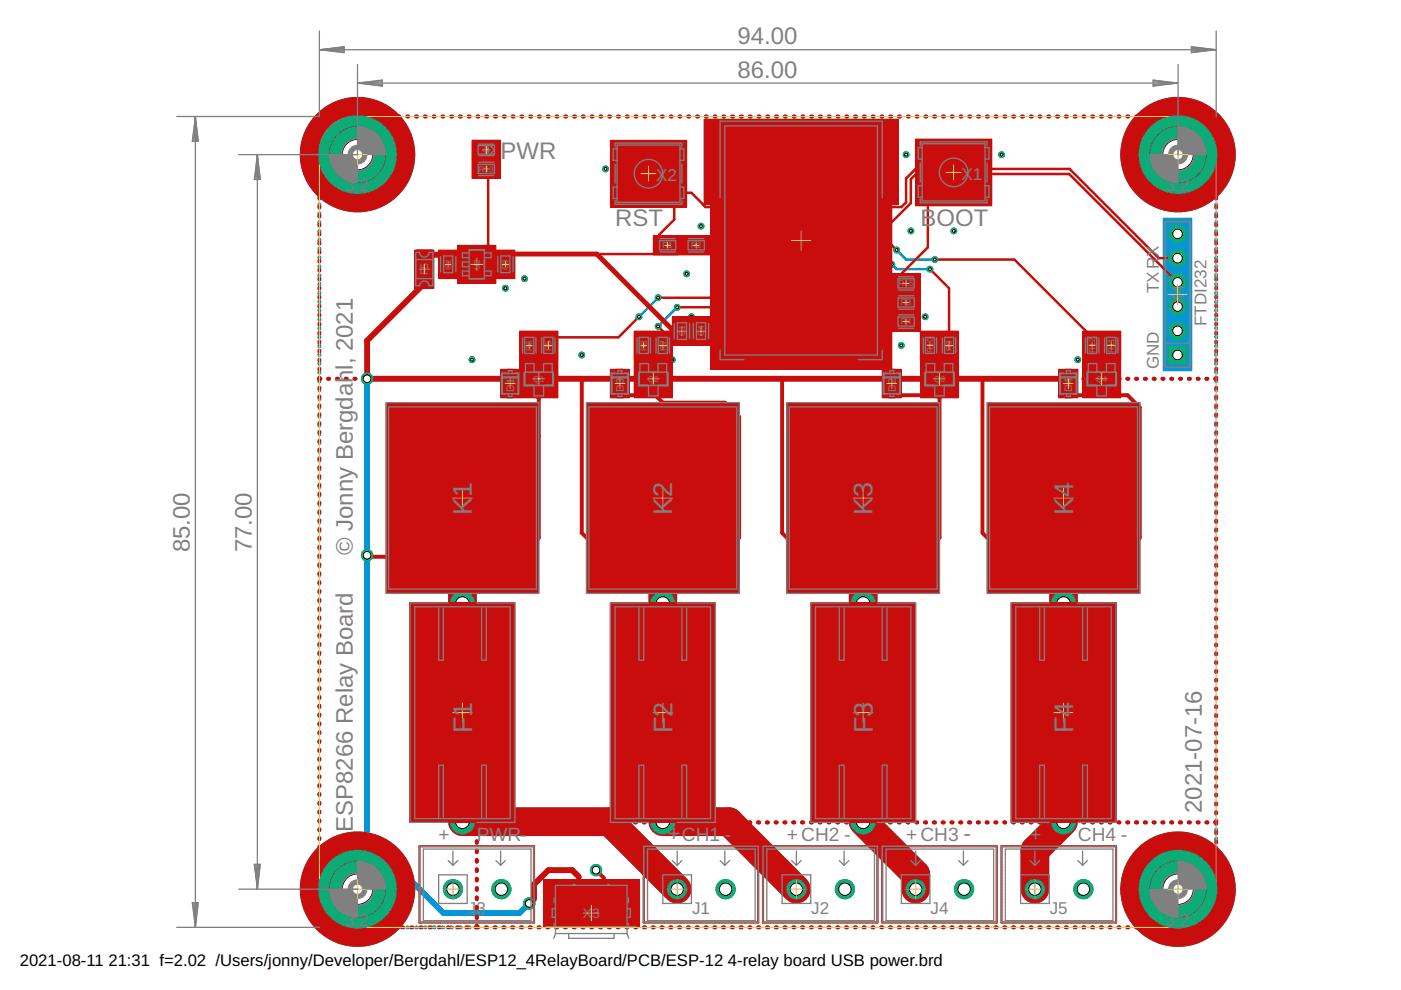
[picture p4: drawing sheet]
<svg xmlns="http://www.w3.org/2000/svg" width="297mm" height="210mm" viewBox="0 0 297 210" stroke-linecap="round" stroke-linejoin="round" font-family="sans-serif">
<defs><g id="words">
<g font-size="5.7" fill="#808080">
<text x="100.1" y="105.3" transform="rotate(-90 100.1 105.3)">1</text>
<text x="142.5" y="105.3" transform="rotate(-90 142.5 105.3)">2</text>
<text x="185" y="105.3" transform="rotate(-90 185 105.3)">3</text>
<text x="227.5" y="105.3" transform="rotate(-90 227.5 105.3)">4</text>
<text x="100.1" y="109.1" transform="rotate(-90 100.1 109.1)">K</text>
<text x="142.5" y="109.1" transform="rotate(-90 142.5 109.1)">K</text>
<text x="185" y="109.1" transform="rotate(-90 185 109.1)">K</text>
<text x="227.5" y="109.1" transform="rotate(-90 227.5 109.1)">K</text>
<text x="100.1" y="155.5" transform="rotate(-90 100.1 155.5)">F1</text>
<text x="142.6" y="155.5" transform="rotate(-90 142.6 155.5)">F2</text>
<text x="185" y="155.5" transform="rotate(-90 185 155.5)">F3</text>
<text x="227.5" y="155.5" transform="rotate(-90 227.5 155.5)">F4</text>
</g>
<g font-size="5.1" fill="#808080">
<text x="156.3" y="9.4">94.00</text>
<text x="156.3" y="16.5">86.00</text>
<text x="106.1" y="33.8">PWR</text>
<text x="130.4" y="48">RST</text>
<text x="195.1" y="48">BOOT</text>
<text x="40.3" y="117.1" transform="rotate(-90 40.3 117.1)">85.00</text>
<text x="53.4" y="117.1" transform="rotate(-90 53.4 117.1)">77.00</text>
<text x="74.8" y="117.7" transform="rotate(-90 74.8 117.7)">© Jonny Bergdahl, 2021</text>
<text x="254.8" y="172.3" transform="rotate(-90 254.8 172.3)">2021-07-16</text>
<text x="74.8" y="176.4" transform="rotate(-90 74.8 176.4)">ESP8266 Relay Board</text>
</g>
<g font-size="4.8" fill="#808080">
<text x="141.5" y="178.4">+</text>
<text x="204.2" y="178.4">-</text>
</g>
<g font-size="4.1" fill="#808080">
<text x="93" y="178.4">+</text>
<text x="101.1" y="178.4">PWR-</text>
<text x="144.6" y="178.4">CH1 -</text>
<text x="166.8" y="178.4">+CH2 -</text>
<text x="192.1" y="178.4">+CH3</text>
<text x="218.4" y="178.4">+</text>
<text x="228.5" y="178.4">CH4 -</text>
</g>
<g font-size="3.6" fill="#808080">
<text x="73.2" y="40.5">3,2</text>
<text x="139.1" y="38.4">X2</text>
<text x="203.8" y="38.1">X1</text>
<text x="247.2" y="40.5">3,2</text>
<text x="245.7" y="54.4" transform="rotate(-90 245.7 54.4)">X</text>
<text x="245.7" y="62.1" transform="rotate(-90 245.7 62.1)">TXR</text>
<text x="250.9" y="64.7" transform="rotate(-90 250.9 64.7)">X</text>
<text x="250.9" y="62.2" transform="rotate(-90 250.9 62.2)">4</text>
<text x="255.8" y="69.2" transform="rotate(-90 255.8 69.2)">FTDI232</text>
<text x="245.7" y="78.3" transform="rotate(-90 245.7 78.3)">GND</text>
<text x="73.2" y="196.2">3,2</text>
<text x="99.2" y="193.8">J3</text>
<text x="146.7" y="193.8">J1</text>
<text x="172" y="193.8">J2</text>
<text x="197.3" y="193.8">J4</text>
<text x="222.6" y="193.8">J5</text>
<text x="247.2" y="196.2">3,2</text>
</g>
<g font-size="3.5">
<text x="4.2" y="204.7">2021-08-11</text>
<text x="23" y="204.7">21:31 f=2.02 /Users/jonny/Developer/Bergdahl/ESP12_4RelayBoard/PCB/ESP-12</text>
<text x="154.3" y="204.7">4-relay board USB power.brd</text>
</g>
<g font-size="2.9" fill="#808080">
<text x="123.6" y="194.6">X</text>
<text x="125.5" y="194.6">3</text>
</g>
<g font-size="2.3" fill="#808080">
<text x="90.8" y="58.4" transform="rotate(-90 90.8 58.4)">F</text>
<text x="90.8" y="57" transform="rotate(-90 90.8 57)">5</text>
<text x="109" y="83.1" transform="rotate(-90 109 83.1)">D1</text>
<text x="132.3" y="83.1" transform="rotate(-90 132.3 83.1)">D3</text>
<text x="189.9" y="83.1" transform="rotate(-90 189.9 83.1)">D2</text>
<text x="227.3" y="83.1" transform="rotate(-90 227.3 83.1)">D4</text>
</g>
<g font-size="1.7" fill="#808080">
<text x="101.5" y="36.4">R1</text>
<text x="103.7" y="36.4">3</text>
<text x="140.4" y="52.6">R1</text>
<text x="146.5" y="52.6">R2</text>
<text x="95.6" y="57.2" transform="rotate(-90 95.6 57.2)">C2</text>
<text x="101.7" y="57.2" transform="rotate(-90 101.7 57.2)">U</text>
<text x="101.7" y="55.9" transform="rotate(-90 101.7 55.9)">2</text>
<text x="107.8" y="57.2" transform="rotate(-90 107.8 57.2)">C3</text>
<text x="190.5" y="60.7">R15</text>
<text x="191" y="64.7">R3</text>
<text x="145.2" y="71.3" transform="rotate(-90 145.2 71.3)">C1</text>
<text x="149.2" y="71.3" transform="rotate(-90 149.2 71.3)">C4</text>
<text x="191" y="68.8">R4</text>
<text x="112.8" y="74.4" transform="rotate(-90 112.8 74.4)">R6</text>
<text x="116.9" y="74.4" transform="rotate(-90 116.9 74.4)">R5</text>
<text x="137.1" y="74.4" transform="rotate(-90 137.1 74.4)">R8</text>
<text x="141.1" y="74.4" transform="rotate(-90 141.1 74.4)">R7</text>
<text x="197.8" y="74.8" transform="rotate(-90 197.8 74.8)">R10</text>
<text x="201.8" y="74.4" transform="rotate(-90 201.8 74.4)">R9</text>
<text x="232.2" y="74.8" transform="rotate(-90 232.2 74.8)">R12</text>
<text x="236.2" y="74.8" transform="rotate(-90 236.2 74.8)">R11</text>
<text x="113.1" y="80.9">Q</text>
<text x="114.4" y="80.9">1</text>
<text x="137.3" y="80.9">Q</text>
<text x="138.7" y="80.9">2</text>
<text x="198" y="80.9">Q</text>
<text x="199.4" y="80.9">3</text>
<text x="232.4" y="80.9">Q</text>
<text x="233.8" y="80.9">4</text>
</g>
<text font-size="1.1" fill="#808080" x="102.4" y="32.2">D5</text>
</g></defs>
<g fill="#0696d7" stroke="#0696d7" stroke-width=".21">
<path d="M246.6 46.3h6.1v32.3h-6.1z"/>
<path d="M149.3 25.3h41.1v18h-41.1z"/>
</g>
<g fill="#0696d7" stroke="#0696d7" stroke-width=".21">
<path d="M67 180.1a12.1 12.1 0 0 1 19.2 2.2 12.1 12.1 0 0 1-7.1 17.9 12.1 12.1 0 0 1-15.4-11.7h6a6.1 6.1 0 0 1 9-5.2 6.1 6.1 0 0 1 .4 10.4 6.1 6.1 0 0 1-9.3-4.6l-.1-.6h-6a12.2 12.2 0 0 1 3.3-8.4z" fill-rule="evenodd"/>
<path d="M241 180.1a12.1 12.1 0 0 1 19.2 2.2 12.1 12.1 0 0 1-7.2 17.9 12.1 12.1 0 0 1-15.4-11.7h6.1a6.1 6.1 0 0 1 9-5.2 6.1 6.1 0 0 1 .4 10.4 6.1 6.1 0 0 1-9.4-4.6v-.6h-6.1a12.1 12.1 0 0 1 3.4-8.4z" fill-rule="evenodd"/>
<path d="M67 24.4a12.1 12.1 0 0 1 19.2 2.1 12.1 12.1 0 0 1-7.1 18 12.1 12.1 0 0 1-15.4-11.7h6a6.1 6.1 0 0 1 9-5.3 6.1 6.1 0 0 1 .4 10.4 6.1 6.1 0 0 1-9.3-4.5l-.1-.6h-6a12.2 12.2 0 0 1 3.3-8.4z" fill-rule="evenodd"/>
<path d="M241 24.4a12.1 12.1 0 0 1 19.2 2.2 12.1 12.1 0 0 1-7.2 17.9 12.1 12.1 0 0 1-15.4-11.7h6.1a6.1 6.1 0 0 1 9-5.3 6.1 6.1 0 0 1 .4 10.4 6.1 6.1 0 0 1-9.4-4.5v-.6h-6.1a12.1 12.1 0 0 1 3.4-8.4z" fill-rule="evenodd"/>
</g>
<g fill="none" stroke="#0696d7" stroke-width=".83">
<path d="M67.7 26.6v.2M67.7 28.4v.2M67.7 30.3v.2M67.7 32.2v.2M67.7 34v.2M67.7 35.9v.2M67.7 37.8v.2M67.7 39.6v.2M67.9 24.7h-.2v.2M69.6 24.7h.2M71.4 24.7h.2M73.3 24.7h.2"/>
<path d="M75.2 24.7h.2M77 24.7h.2M78.9 24.7h.2M80.8 24.7h.2M82.6 24.7h.2M84.5 24.7h.2M86.3 24.7h.3M88.2 24.7h.2M90.1 24.7h.2M91.9 24.7h.2M93.8 24.7h.2M95.7 24.7h.2"/>
<path d="M97.5 24.7h.2M99.4 24.7h.2M101.2 24.7h.3M103.1 24.7h.2M104.9 24.7h.3M106.8 24.7h.2M108.7 24.7h.2M110.5 24.7h.3M112.4 24.7h.2M114.3 24.7h.2M116.1 24.7h.2M118 24.7h.2"/>
<path d="M119.8 24.7h.3M121.7 24.7h.2M123.6 24.7h.2M125.4 24.7h.2M127.3 24.7h.2M129.2 24.7h.2M131 24.7h.2M132.9 24.7h.2M134.7 24.7h.3M136.6 24.7h.2M138.5 24.7h.2M140.3 24.7h.2"/>
<path d="M142.2 24.7h.2M144.1 24.7h.2M145.9 24.7h.2M147.8 24.7h.2M149.6 24.7h.3M151.5 24.7h.2M153.4 24.7h.2M155.2 24.7h.2M157.1 24.7h.2M158.9 24.7h.3M160.8 24.7h.2M162.7 24.7h.2"/>
<path d="M164.5 24.7h.3M166.4 24.7h.2M168.3 24.7h.2M170.1 24.7h.2M172 24.7h.2M173.8 24.7h.3M175.7 24.7h.2M177.6 24.7h.2M179.4 24.7h.2M181.3 24.7h.2M183.2 24.7h.2M185 24.7h.2"/>
<path d="M186.9 24.7h.2M188.7 24.7h.3M190.6 24.7h.2M192.5 24.7h.2M194.3 24.7h.2M196.2 24.7h.2M198.1 24.7h.2M199.9 24.7h.2M201.8 24.7h.2M203.6 24.7h.3M205.5 24.7h.2M207.4 24.7h.2"/>
<path d="M209.2 24.7h.2M211.1 24.7h.2M212.9 24.7h.3M214.8 24.7h.2M216.7 24.7h.2M218.5 24.7h.3M220.4 24.7h.2M222.2 24.7h.3M224.1 24.7h.2M226 24.7h.2M227.8 24.7h.2M229.7 24.7h.2"/>
<path d="M231.6 24.7h.2M233.4 24.7h.2M235.3 24.7h.2M237.2 24.7h.2M239 24.7h.2M240.9 24.7h.2M242.7 24.7h.3M244.6 24.7h.2M246.5 24.7h.2M248.3 24.7h.2M250.2 24.7h.2M252.1 24.7h.2"/>
<path d="M253.9 24.7h.2M255.8 24.7h.2M257.6 24.7h.3v.2M257.9 26.6v.2M257.9 28.4v.2M257.9 30.3v.2M257.9 32.2v.2M257.9 34v.2M257.9 35.9v.2M257.9 37.8v.2M257.9 39.6v.2M67.7 41.5v.2"/>
<path d="M67.7 43.3v.3M67.7 45.2v.2M67.7 47.1v.2M67.7 49v.2M67.7 50.8v.3M67.7 52.7v.2M67.7 54.5v.3M67.7 56.4v.2M67.7 58.3v.2M257.9 41.5v.2M257.9 43.3v.3M257.9 45.2v.2"/>
<path d="M257.9 47.1v.2M257.9 49v.2M257.9 50.8v.3M257.9 52.7v.2M257.9 54.5v.3M257.9 56.4v.2M257.9 58.3v.2M67.7 60.2v.2M67.7 62v.3M67.7 63.9v.2M67.7 65.7v.3M67.7 67.6v.2"/>
<path d="M67.7 69.5v.2M67.7 71.4v.2M67.7 73.2v.2M67.7 75.1v.2M67.7 76.9v.3M67.7 78.8v.2M257.9 60.2v.2M257.9 62v.3M257.9 63.9v.2M257.9 65.7v.3M257.9 67.6v.2M257.9 69.5v.2"/>
<path d="M257.9 71.4v.2M257.9 73.2v.2M257.9 75.1v.2M257.9 76.9v.3M257.9 78.8v.2M67.7 80.7v.2M67.7 82.5v.3M67.7 84.4v.2M67.7 86.3v.2M67.7 88.1v.3M67.7 90v.2M67.7 91.9v.2"/>
<path d="M67.7 93.7v.3M67.7 95.6v.2M67.7 97.5v.2M67.7 99.3v.3M257.9 80.7v.2M257.9 82.5v.3M257.9 84.4v.2M257.9 86.3v.2M257.9 88.1v.3M257.9 90v.2M257.9 91.9v.2M257.9 93.7v.3"/>
<path d="M257.9 95.6v.2M257.9 97.5v.2M257.9 99.3v.3M67.7 101.2v.2M67.7 103.1v.2M67.7 104.9v.3M67.7 106.8v.2M67.7 108.7v.2M67.7 110.6v.2M67.7 112.4v.2M67.7 114.3v.2M67.7 116.1v.3"/>
<path d="M67.7 118v.2M67.7 119.9v.2M257.9 101.2v.2M257.9 103.1v.2M257.9 104.9v.3M257.9 106.8v.2M257.9 108.7v.2M257.9 110.6v.2M257.9 112.4v.2M257.9 114.3v.2M257.9 116.1v.3M257.9 118v.2"/>
<path d="M257.9 119.9v.2M67.7 121.8v.2M67.7 123.6v.2M67.7 125.5v.2M67.7 127.3v.3M67.7 129.2v.2M67.7 131.1v.2M67.7 132.9v.3M67.7 134.8v.2M67.7 136.7v.2M67.7 138.5v.3M257.9 121.8v.2"/>
<path d="M257.9 123.6v.2M257.9 125.5v.2M257.9 127.3v.3M257.9 129.2v.2M257.9 131.1v.2M257.9 132.9v.3M257.9 134.8v.2M257.9 136.7v.2M257.9 138.5v.3M67.7 140.4v.2M67.7 142.3v.2M67.7 144.1v.3"/>
<path d="M67.7 146v.2M67.7 147.9v.2M67.7 149.7v.3M67.7 151.6v.2M67.7 153.5v.2M67.7 155.3v.3M67.7 157.2v.2M67.7 159.1v.2M257.9 140.4v.2M257.9 142.3v.2M257.9 144.1v.3M257.9 146v.2"/>
<path d="M257.9 147.9v.2M257.9 149.7v.3M257.9 151.6v.2M257.9 153.5v.2M257.9 155.3v.3M257.9 157.2v.2M257.9 159.1v.2M67.7 160.9v.3M67.7 162.8v.2M67.7 164.7v.2M67.7 166.5v.3M67.7 168.4v.2"/>
<path d="M67.7 170.3v.2M67.7 172.1v.3M67.7 174v.2M67.7 175.9v.2M67.7 177.7v.2M67.7 179.6v.2M257.9 160.9v.3M257.9 162.8v.2M257.9 164.7v.2M257.9 166.5v.3M257.9 168.4v.2M257.9 170.3v.2"/>
<path d="M257.9 172.1v.3M257.9 174v.2M257.9 175.9v.2M257.9 177.7v.2M257.9 179.6v.2M67.7 181.5v.2M67.7 183.3v.3M67.7 185.2v.2M67.7 187.1v.2M67.7 188.9v.2M67.7 190.8v.2M67.7 192.7v.2"/>
<path d="M67.7 194.5v.3M67.7 196.4v.2h.2M69.6 196.6h.2M71.4 196.6h.2M73.3 196.6h.2M75.2 196.6h.2M77 196.6h.2M78.9 196.6h.2M80.8 196.6h.2M82.6 196.6h.2M84.5 196.6h.2M86.3 196.6h.3"/>
<path d="M88.2 196.6h.2M90.1 196.6h.2M91.9 196.6h.2M93.8 196.6h.2M95.7 196.6h.2M97.5 196.6h.2M99.4 196.6h.2M101.2 196.6h.3M103.1 196.6h.2M104.9 196.6h.3M106.8 196.6h.2M108.7 196.6h.2"/>
<path d="M110.5 196.6h.3M112.4 196.6h.2M114.3 196.6h.2M116.1 196.6h.2M118 196.6h.2M119.8 196.6h.3M121.7 196.6h.2M123.6 196.6h.2M125.4 196.6h.2M127.3 196.6h.2M129.2 196.6h.2M131 196.6h.2"/>
<path d="M132.9 196.6h.2M134.7 196.6h.3M136.6 196.6h.2M138.5 196.6h.2M140.3 196.6h.2M142.2 196.6h.2M144.1 196.6h.2M145.9 196.6h.2M147.8 196.6h.2M149.6 196.6h.3M151.5 196.6h.2M153.4 196.6h.2"/>
<path d="M155.2 196.6h.2M157.1 196.6h.2M158.9 196.6h.3M160.8 196.6h.2M162.7 196.6h.2M164.5 196.6h.3M166.4 196.6h.2M168.3 196.6h.2M170.1 196.6h.2M172 196.6h.2M173.8 196.6h.3M175.7 196.6h.2"/>
<path d="M177.6 196.6h.2M179.4 196.6h.2M181.3 196.6h.2M183.2 196.6h.2M185 196.6h.2M186.9 196.6h.2M188.7 196.6h.3M190.6 196.6h.2M192.5 196.6h.2M194.3 196.6h.2M196.2 196.6h.2M198.1 196.6h.2"/>
<path d="M199.9 196.6h.2M201.8 196.6h.2M203.6 196.6h.3M205.5 196.6h.2M207.4 196.6h.2M209.2 196.6h.2M211.1 196.6h.2M212.9 196.6h.3M214.8 196.6h.2M216.7 196.6h.2M218.5 196.6h.3M220.4 196.6h.2"/>
<path d="M222.2 196.6h.3M224.1 196.6h.2M226 196.6h.2M227.8 196.6h.2M229.7 196.6h.2M231.6 196.6h.2M233.4 196.6h.2M235.3 196.6h.2M237.2 196.6h.2M239 196.6h.2M240.9 196.6h.2M242.7 196.6h.3"/>
<path d="M244.6 196.6h.2M246.5 196.6h.2M248.3 196.6h.2M250.2 196.6h.2M252.1 196.6h.2M253.9 196.6h.2M255.8 196.6h.2M257.9 181.5v.2M257.9 183.3v.3M257.9 185.2v.2M257.9 187.1v.2M257.9 188.9v.2"/>
<path d="M257.9 190.8v.2M257.9 192.7v.2M257.9 194.5v.3M257.9 196.4v.2h-.3"/>
</g>
<path d="M189.1 56l1 1.1h7.1M190.1 53l2 2h6.1M139.5 63.1l-4 4.1M143.6 65.2l-4.1 4" fill="none" stroke="#0696d7" stroke-width=".53"/>
<path d="M98 122.1v5.9M140.5 122.1v5.9M183 122.1v5.9M225.5 122.1v5.9M98 174.2h31.3l14.3 14.3M140.5 174.2h14.1l14.2 14.3M183 174.2l11.1 11.2v3.1M225.5 174.2l-6.1 6.1v8.2" fill="none" stroke="#0696d7" stroke-width="6.1"/>
<path d="M77.8 80.3v97.1l16.2 16.2h16.2l2-2" fill="none" stroke="#0696d7" stroke-width="1.2"/>
<circle cx="98" cy="128" r="2.56" fill="#0dab76" stroke="#0dab76" stroke-width=".21"/>
<circle cx="98" cy="128" r="1.46" fill="#fff" stroke="#000" stroke-width=".21"/>
<circle cx="98" cy="174.2" r="2.56" fill="#0dab76" stroke="#0dab76" stroke-width=".21"/>
<circle cx="98" cy="174.2" r="1.46" fill="#fff" stroke="#000" stroke-width=".21"/>
<circle cx="140.5" cy="128" r="2.56" fill="#0dab76" stroke="#0dab76" stroke-width=".21"/>
<circle cx="140.5" cy="128" r="1.46" fill="#fff" stroke="#000" stroke-width=".21"/>
<circle cx="140.5" cy="174.2" r="2.56" fill="#0dab76" stroke="#0dab76" stroke-width=".21"/>
<circle cx="140.5" cy="174.2" r="1.46" fill="#fff" stroke="#000" stroke-width=".21"/>
<circle cx="183" cy="128" r="2.56" fill="#0dab76" stroke="#0dab76" stroke-width=".21"/>
<circle cx="183" cy="128" r="1.46" fill="#fff" stroke="#000" stroke-width=".21"/>
<circle cx="183" cy="174.2" r="2.56" fill="#0dab76" stroke="#0dab76" stroke-width=".21"/>
<circle cx="183" cy="174.2" r="1.46" fill="#fff" stroke="#000" stroke-width=".21"/>
<circle cx="225.5" cy="128" r="2.56" fill="#0dab76" stroke="#0dab76" stroke-width=".21"/>
<circle cx="225.5" cy="128" r="1.46" fill="#fff" stroke="#000" stroke-width=".21"/>
<circle cx="225.5" cy="174.2" r="2.56" fill="#0dab76" stroke="#0dab76" stroke-width=".21"/>
<circle cx="225.5" cy="174.2" r="1.46" fill="#fff" stroke="#000" stroke-width=".21"/>
<circle cx="143.6" cy="188.5" r="2.03" fill="#0dab76" stroke="#0dab76" stroke-width=".21"/>
<circle cx="143.6" cy="188.5" r="1.31" fill="#fff" stroke="#000" stroke-width=".21"/>
<circle cx="153.8" cy="188.5" r="2.03" fill="#0dab76" stroke="#0dab76" stroke-width=".21"/>
<circle cx="153.8" cy="188.5" r="1.31" fill="#fff" stroke="#000" stroke-width=".21"/>
<circle cx="168.8" cy="188.5" r="2.03" fill="#0dab76" stroke="#0dab76" stroke-width=".21"/>
<circle cx="168.8" cy="188.5" r="1.31" fill="#fff" stroke="#000" stroke-width=".21"/>
<circle cx="179.1" cy="188.5" r="2.03" fill="#0dab76" stroke="#0dab76" stroke-width=".21"/>
<circle cx="179.1" cy="188.5" r="1.31" fill="#fff" stroke="#000" stroke-width=".21"/>
<circle cx="96" cy="188.5" r="2.03" fill="#0dab76" stroke="#0dab76" stroke-width=".21"/>
<circle cx="96" cy="188.5" r="1.31" fill="#fff" stroke="#000" stroke-width=".21"/>
<circle cx="106.3" cy="188.5" r="2.03" fill="#0dab76" stroke="#0dab76" stroke-width=".21"/>
<circle cx="106.3" cy="188.5" r="1.31" fill="#fff" stroke="#000" stroke-width=".21"/>
<circle cx="194.1" cy="188.5" r="2.03" fill="#0dab76" stroke="#0dab76" stroke-width=".21"/>
<circle cx="194.1" cy="188.5" r="1.31" fill="#fff" stroke="#000" stroke-width=".21"/>
<circle cx="204.4" cy="188.5" r="2.03" fill="#0dab76" stroke="#0dab76" stroke-width=".21"/>
<circle cx="204.4" cy="188.5" r="1.31" fill="#fff" stroke="#000" stroke-width=".21"/>
<circle cx="219.4" cy="188.5" r="2.03" fill="#0dab76" stroke="#0dab76" stroke-width=".21"/>
<circle cx="219.4" cy="188.5" r="1.31" fill="#fff" stroke="#000" stroke-width=".21"/>
<circle cx="229.7" cy="188.5" r="2.03" fill="#0dab76" stroke="#0dab76" stroke-width=".21"/>
<circle cx="229.7" cy="188.5" r="1.31" fill="#fff" stroke="#000" stroke-width=".21"/>
<circle cx="98" cy="122.1" r="2.03" fill="#0dab76" stroke="#0dab76" stroke-width=".21"/>
<circle cx="98" cy="122.1" r="1.21" fill="#fff" stroke="#000" stroke-width=".21"/>
<circle cx="85.9" cy="118" r="2.03" fill="#0dab76" stroke="#0dab76" stroke-width=".21"/>
<circle cx="85.9" cy="118" r="1.21" fill="#fff" stroke="#000" stroke-width=".21"/>
<circle cx="85.9" cy="93.4" r="2.03" fill="#0dab76" stroke="#0dab76" stroke-width=".21"/>
<circle cx="85.9" cy="93.4" r="1.21" fill="#fff" stroke="#000" stroke-width=".21"/>
<circle cx="110.2" cy="93.4" r="2.03" fill="#0dab76" stroke="#0dab76" stroke-width=".21"/>
<circle cx="110.2" cy="93.4" r="1.21" fill="#fff" stroke="#000" stroke-width=".21"/>
<circle cx="110.2" cy="118" r="2.03" fill="#0dab76" stroke="#0dab76" stroke-width=".21"/>
<circle cx="110.2" cy="118" r="1.21" fill="#fff" stroke="#000" stroke-width=".21"/>
<circle cx="140.5" cy="122.1" r="2.03" fill="#0dab76" stroke="#0dab76" stroke-width=".21"/>
<circle cx="140.5" cy="122.1" r="1.21" fill="#fff" stroke="#000" stroke-width=".21"/>
<circle cx="128.4" cy="118" r="2.03" fill="#0dab76" stroke="#0dab76" stroke-width=".21"/>
<circle cx="128.4" cy="118" r="1.21" fill="#fff" stroke="#000" stroke-width=".21"/>
<circle cx="128.4" cy="93.4" r="2.03" fill="#0dab76" stroke="#0dab76" stroke-width=".21"/>
<circle cx="128.4" cy="93.4" r="1.21" fill="#fff" stroke="#000" stroke-width=".21"/>
<circle cx="152.7" cy="93.4" r="2.03" fill="#0dab76" stroke="#0dab76" stroke-width=".21"/>
<circle cx="152.7" cy="93.4" r="1.21" fill="#fff" stroke="#000" stroke-width=".21"/>
<circle cx="152.7" cy="118" r="2.03" fill="#0dab76" stroke="#0dab76" stroke-width=".21"/>
<circle cx="152.7" cy="118" r="1.21" fill="#fff" stroke="#000" stroke-width=".21"/>
<circle cx="183" cy="122.1" r="2.03" fill="#0dab76" stroke="#0dab76" stroke-width=".21"/>
<circle cx="183" cy="122.1" r="1.21" fill="#fff" stroke="#000" stroke-width=".21"/>
<circle cx="170.9" cy="118" r="2.03" fill="#0dab76" stroke="#0dab76" stroke-width=".21"/>
<circle cx="170.9" cy="118" r="1.21" fill="#fff" stroke="#000" stroke-width=".21"/>
<circle cx="170.9" cy="93.4" r="2.03" fill="#0dab76" stroke="#0dab76" stroke-width=".21"/>
<circle cx="170.9" cy="93.4" r="1.21" fill="#fff" stroke="#000" stroke-width=".21"/>
<circle cx="195.2" cy="93.4" r="2.03" fill="#0dab76" stroke="#0dab76" stroke-width=".21"/>
<circle cx="195.2" cy="93.4" r="1.21" fill="#fff" stroke="#000" stroke-width=".21"/>
<circle cx="195.2" cy="118" r="2.03" fill="#0dab76" stroke="#0dab76" stroke-width=".21"/>
<circle cx="195.2" cy="118" r="1.21" fill="#fff" stroke="#000" stroke-width=".21"/>
<circle cx="225.5" cy="122.1" r="2.03" fill="#0dab76" stroke="#0dab76" stroke-width=".21"/>
<circle cx="225.5" cy="122.1" r="1.21" fill="#fff" stroke="#000" stroke-width=".21"/>
<circle cx="213.4" cy="118" r="2.03" fill="#0dab76" stroke="#0dab76" stroke-width=".21"/>
<circle cx="213.4" cy="118" r="1.21" fill="#fff" stroke="#000" stroke-width=".21"/>
<circle cx="213.4" cy="93.4" r="2.03" fill="#0dab76" stroke="#0dab76" stroke-width=".21"/>
<circle cx="213.4" cy="93.4" r="1.21" fill="#fff" stroke="#000" stroke-width=".21"/>
<circle cx="237.6" cy="93.4" r="2.03" fill="#0dab76" stroke="#0dab76" stroke-width=".21"/>
<circle cx="237.6" cy="93.4" r="1.21" fill="#fff" stroke="#000" stroke-width=".21"/>
<circle cx="237.6" cy="118" r="2.03" fill="#0dab76" stroke="#0dab76" stroke-width=".21"/>
<circle cx="237.6" cy="118" r="1.21" fill="#fff" stroke="#000" stroke-width=".21"/>
<path d="M247.9 73.5h3.6v3.6h-3.6z" fill="#0dab76" stroke="#0dab76" stroke-width=".21"/>
<circle cx="249.7" cy="75.3" r="1.02" fill="#fff" stroke="#000" stroke-width=".21"/>
<circle cx="249.7" cy="49.6" r="1.8" fill="#0dab76" stroke="#0dab76" stroke-width=".21"/>
<circle cx="249.7" cy="49.6" r="1.02" fill="#fff" stroke="#000" stroke-width=".21"/>
<circle cx="249.7" cy="70.1" r="1.8" fill="#0dab76" stroke="#0dab76" stroke-width=".21"/>
<circle cx="249.7" cy="70.1" r="1.02" fill="#fff" stroke="#000" stroke-width=".21"/>
<circle cx="249.7" cy="54.7" r="1.8" fill="#0dab76" stroke="#0dab76" stroke-width=".21"/>
<circle cx="249.7" cy="54.7" r="1.02" fill="#fff" stroke="#000" stroke-width=".21"/>
<circle cx="249.7" cy="65" r="1.8" fill="#0dab76" stroke="#0dab76" stroke-width=".21"/>
<circle cx="249.7" cy="65" r="1.02" fill="#fff" stroke="#000" stroke-width=".21"/>
<circle cx="249.7" cy="59.9" r="1.8" fill="#0dab76" stroke="#0dab76" stroke-width=".21"/>
<circle cx="249.7" cy="59.9" r="1.02" fill="#fff" stroke="#000" stroke-width=".21"/>
<circle cx="75.8" cy="188.5" r="5.9" fill="#0dab76" stroke="#0dab76" stroke-width=".21"/>
<circle cx="75.8" cy="188.5" r="3.2" fill="#fff" stroke="#000" stroke-width=".21"/>
<circle cx="249.8" cy="188.5" r="5.9" fill="#0dab76" stroke="#0dab76" stroke-width=".21"/>
<circle cx="249.8" cy="188.5" r="3.2" fill="#fff" stroke="#000" stroke-width=".21"/>
<circle cx="75.8" cy="32.8" r="5.9" fill="#0dab76" stroke="#0dab76" stroke-width=".21"/>
<circle cx="75.8" cy="32.8" r="3.2" fill="#fff" stroke="#000" stroke-width=".21"/>
<circle cx="249.8" cy="32.8" r="5.9" fill="#0dab76" stroke="#0dab76" stroke-width=".21"/>
<circle cx="249.8" cy="32.8" r="3.2" fill="#fff" stroke="#000" stroke-width=".21"/>
<circle cx="126.4" cy="184.5" r="1.21" fill="#0dab76" stroke="#0dab76" stroke-width=".21"/>
<circle cx="126.4" cy="184.5" r=".8" fill="#fff" stroke="#000" stroke-width=".21"/>
<circle cx="159.7" cy="68.2" r=".61" fill="#0dab76" stroke="#0dab76" stroke-width=".21"/>
<circle cx="159.7" cy="68.2" r=".3" fill="#fff" stroke="#000" stroke-width=".21"/>
<circle cx="181" cy="71.2" r=".61" fill="#0dab76" stroke="#0dab76" stroke-width=".21"/>
<circle cx="181" cy="71.2" r=".3" fill="#fff" stroke="#000" stroke-width=".21"/>
<circle cx="196.2" cy="67.2" r=".61" fill="#0dab76" stroke="#0dab76" stroke-width=".21"/>
<circle cx="196.2" cy="67.2" r=".3" fill="#fff" stroke="#000" stroke-width=".21"/>
<circle cx="193.1" cy="49" r=".61" fill="#0dab76" stroke="#0dab76" stroke-width=".21"/>
<circle cx="193.1" cy="49" r=".3" fill="#fff" stroke="#000" stroke-width=".21"/>
<circle cx="202.2" cy="49" r=".61" fill="#0dab76" stroke="#0dab76" stroke-width=".21"/>
<circle cx="202.2" cy="49" r=".3" fill="#fff" stroke="#000" stroke-width=".21"/>
<circle cx="186" cy="76.3" r=".61" fill="#0dab76" stroke="#0dab76" stroke-width=".21"/>
<circle cx="186" cy="76.3" r=".3" fill="#fff" stroke="#000" stroke-width=".21"/>
<circle cx="228.5" cy="76.3" r=".61" fill="#0dab76" stroke="#0dab76" stroke-width=".21"/>
<circle cx="228.5" cy="76.3" r=".3" fill="#fff" stroke="#000" stroke-width=".21"/>
<circle cx="142.6" cy="76.3" r=".61" fill="#0dab76" stroke="#0dab76" stroke-width=".21"/>
<circle cx="142.6" cy="76.3" r=".3" fill="#fff" stroke="#000" stroke-width=".21"/>
<circle cx="100.1" cy="76.3" r=".61" fill="#0dab76" stroke="#0dab76" stroke-width=".21"/>
<circle cx="100.1" cy="76.3" r=".3" fill="#fff" stroke="#000" stroke-width=".21"/>
<circle cx="146.6" cy="67.2" r=".61" fill="#0dab76" stroke="#0dab76" stroke-width=".21"/>
<circle cx="146.6" cy="67.2" r=".3" fill="#fff" stroke="#000" stroke-width=".21"/>
<circle cx="128.4" cy="35.8" r=".61" fill="#0dab76" stroke="#0dab76" stroke-width=".21"/>
<circle cx="128.4" cy="35.8" r=".3" fill="#fff" stroke="#000" stroke-width=".21"/>
<circle cx="111.2" cy="59.1" r=".61" fill="#0dab76" stroke="#0dab76" stroke-width=".21"/>
<circle cx="111.2" cy="59.1" r=".3" fill="#fff" stroke="#000" stroke-width=".21"/>
<circle cx="107.1" cy="61.1" r=".61" fill="#0dab76" stroke="#0dab76" stroke-width=".21"/>
<circle cx="107.1" cy="61.1" r=".3" fill="#fff" stroke="#000" stroke-width=".21"/>
<circle cx="148.6" cy="47.9" r=".61" fill="#0dab76" stroke="#0dab76" stroke-width=".21"/>
<circle cx="148.6" cy="47.9" r=".3" fill="#fff" stroke="#000" stroke-width=".21"/>
<circle cx="145.6" cy="58.1" r=".61" fill="#0dab76" stroke="#0dab76" stroke-width=".21"/>
<circle cx="145.6" cy="58.1" r=".3" fill="#fff" stroke="#000" stroke-width=".21"/>
<circle cx="123.3" cy="75.3" r=".61" fill="#0dab76" stroke="#0dab76" stroke-width=".21"/>
<circle cx="123.3" cy="75.3" r=".3" fill="#fff" stroke="#000" stroke-width=".21"/>
<circle cx="191.1" cy="73.2" r=".61" fill="#0dab76" stroke="#0dab76" stroke-width=".21"/>
<circle cx="191.1" cy="73.2" r=".3" fill="#fff" stroke="#000" stroke-width=".21"/>
<circle cx="212.3" cy="32.8" r=".61" fill="#0dab76" stroke="#0dab76" stroke-width=".21"/>
<circle cx="212.3" cy="32.8" r=".3" fill="#fff" stroke="#000" stroke-width=".21"/>
<circle cx="192.1" cy="32.8" r=".61" fill="#0dab76" stroke="#0dab76" stroke-width=".21"/>
<circle cx="192.1" cy="32.8" r=".3" fill="#fff" stroke="#000" stroke-width=".21"/>
<circle cx="135.5" cy="67.2" r=".61" fill="#0dab76" stroke="#0dab76" stroke-width=".21"/>
<circle cx="135.5" cy="67.2" r=".3" fill="#fff" stroke="#000" stroke-width=".21"/>
<circle cx="139.5" cy="63.1" r=".61" fill="#0dab76" stroke="#0dab76" stroke-width=".21"/>
<circle cx="139.5" cy="63.1" r=".3" fill="#fff" stroke="#000" stroke-width=".21"/>
<circle cx="143.6" cy="65.2" r=".61" fill="#0dab76" stroke="#0dab76" stroke-width=".21"/>
<circle cx="143.6" cy="65.2" r=".3" fill="#fff" stroke="#000" stroke-width=".21"/>
<circle cx="139.5" cy="69.2" r=".61" fill="#0dab76" stroke="#0dab76" stroke-width=".21"/>
<circle cx="139.5" cy="69.2" r=".3" fill="#fff" stroke="#000" stroke-width=".21"/>
<circle cx="189.1" cy="56" r=".61" fill="#0dab76" stroke="#0dab76" stroke-width=".21"/>
<circle cx="189.1" cy="56" r=".3" fill="#fff" stroke="#000" stroke-width=".21"/>
<circle cx="197.2" cy="57.1" r=".61" fill="#0dab76" stroke="#0dab76" stroke-width=".21"/>
<circle cx="197.2" cy="57.1" r=".3" fill="#fff" stroke="#000" stroke-width=".21"/>
<circle cx="190.1" cy="53" r=".61" fill="#0dab76" stroke="#0dab76" stroke-width=".21"/>
<circle cx="190.1" cy="53" r=".3" fill="#fff" stroke="#000" stroke-width=".21"/>
<circle cx="198.2" cy="55" r=".61" fill="#0dab76" stroke="#0dab76" stroke-width=".21"/>
<circle cx="198.2" cy="55" r=".3" fill="#fff" stroke="#000" stroke-width=".21"/>
<circle cx="77.8" cy="80.3" r="1.21" fill="#0dab76" stroke="#0dab76" stroke-width=".21"/>
<circle cx="77.8" cy="80.3" r=".8" fill="#fff" stroke="#000" stroke-width=".21"/>
<circle cx="77.8" cy="117.7" r="1.21" fill="#0dab76" stroke="#0dab76" stroke-width=".21"/>
<circle cx="77.8" cy="117.7" r=".8" fill="#fff" stroke="#000" stroke-width=".21"/>
<circle cx="112.2" cy="191.6" r="1.21" fill="#0dab76" stroke="#0dab76" stroke-width=".21"/>
<circle cx="112.2" cy="191.6" r=".8" fill="#fff" stroke="#000" stroke-width=".21"/>
<g fill="#c90d0c" stroke="#c90d0c" stroke-width=".21">
<path d="M143.5 71h2.1v1.9h-2.1z" fill-rule="evenodd"/>
<path d="M143.5 67.5h2.1v1.9h-2.1z" fill-rule="evenodd"/>
<path d="M94 53.4h2.1v1.9h-2.1z" fill-rule="evenodd"/>
<path d="M94 56.8h2.1v1.9h-2.1z" fill-rule="evenodd"/>
<path d="M106.1 53.4h2.1v1.9h-2.1z" fill-rule="evenodd"/>
<path d="M106.1 56.8h2.1v1.9h-2.1z" fill-rule="evenodd"/>
<path d="M100.9 31h1.4v1.5h-1.4z" fill-rule="evenodd"/>
<path d="M103.9 31h1.5v1.5h-1.5z" fill-rule="evenodd"/>
<path d="M88.2 53.1h3.5v1.9h-3.5z" fill-rule="evenodd"/>
<path d="M88.2 59.2h3.5v1.8h-3.5z" fill-rule="evenodd"/>
<path d="M115.4 77.2h1.5v1.7h-1.5z" fill-rule="evenodd"/>
<path d="M111.6 77.2h1.5v1.7h-1.5z" fill-rule="evenodd"/>
<path d="M113.5 81.7h1.5v1.7h-1.5z" fill-rule="evenodd"/>
<path d="M139.7 77.2h1.5v1.7h-1.5z" fill-rule="evenodd"/>
<path d="M135.8 77.2h1.5v1.7h-1.5z" fill-rule="evenodd"/>
<path d="M137.8 81.7h1.5v1.7h-1.5z" fill-rule="evenodd"/>
<path d="M200.4 77.2h1.4v1.7h-1.4z" fill-rule="evenodd"/>
<path d="M196.5 77.2h1.5v1.7h-1.5z" fill-rule="evenodd"/>
<path d="M198.5 81.7h1.4v1.7h-1.4z" fill-rule="evenodd"/>
<path d="M234.8 77.2h1.4v1.7h-1.4z" fill-rule="evenodd"/>
<path d="M230.9 77.2h1.5v1.7h-1.5z" fill-rule="evenodd"/>
<path d="M232.8 81.7h1.5v1.7h-1.5z" fill-rule="evenodd"/>
<path d="M138.9 51h1.9v2.1h-1.9z" fill-rule="evenodd"/>
<path d="M142.3 51h1.9v2.1h-1.9z" fill-rule="evenodd"/>
<path d="M196.1 70.6h2.1v1.9h-2.1z" fill-rule="evenodd"/>
<path d="M196.1 74h2.1v1.9h-2.1z" fill-rule="evenodd"/>
<path d="M234.6 70.6h2.1v1.9h-2.1z" fill-rule="evenodd"/>
<path d="M234.6 74h2.1v1.9h-2.1z" fill-rule="evenodd"/>
<path d="M230.5 70.6h2.1v1.9h-2.1z" fill-rule="evenodd"/>
<path d="M230.5 74h2.1v1.9h-2.1z" fill-rule="evenodd"/>
<path d="M100.4 34.8h1.9v2.1h-1.9z" fill-rule="evenodd"/>
<path d="M103.9 34.8h1.9v2.1h-1.9z" fill-rule="evenodd"/>
<path d="M148.4 51h1.9v2.1h-1.9z" fill-rule="evenodd"/>
<path d="M145 51h1.8v2.1h-1.8z" fill-rule="evenodd"/>
<path d="M189.5 63.1h1.8v2.1h-1.8z" fill-rule="evenodd"/>
<path d="M192.9 63.1h1.9v2.1h-1.9z" fill-rule="evenodd"/>
<path d="M192.9 67.1h1.9v2.1h-1.9z" fill-rule="evenodd"/>
<path d="M189.5 67.1h1.8v2.1h-1.8z" fill-rule="evenodd"/>
<path d="M115.2 70.6h2.1v1.9h-2.1z" fill-rule="evenodd"/>
<path d="M115.2 74h2.1v1.9h-2.1z" fill-rule="evenodd"/>
<path d="M111.2 70.6h2.1v1.9h-2.1z" fill-rule="evenodd"/>
<path d="M111.2 74h2.1v1.9h-2.1z" fill-rule="evenodd"/>
<path d="M139.5 70.6h2.1v1.9h-2.1z" fill-rule="evenodd"/>
<path d="M139.5 74h2.1v1.9h-2.1z" fill-rule="evenodd"/>
<path d="M135.4 70.6h2.1v1.9h-2.1z" fill-rule="evenodd"/>
<path d="M135.4 74h2.1v1.9h-2.1z" fill-rule="evenodd"/>
<path d="M200.2 70.6h2.1v1.9h-2.1z" fill-rule="evenodd"/>
<path d="M200.2 74h2.1v1.9h-2.1z" fill-rule="evenodd"/>
<path d="M151.7 43h3.9v1.8h-3.9z" fill-rule="evenodd"/>
<path d="M151.7 47h3.9v1.9h-3.9z" fill-rule="evenodd"/>
<path d="M151.7 51.1h3.9v1.8h-3.9z" fill-rule="evenodd"/>
<path d="M151.7 55.1h3.9v1.9h-3.9z" fill-rule="evenodd"/>
<path d="M151.7 59.2h3.9v1.8h-3.9z" fill-rule="evenodd"/>
<path d="M151.7 63.2h3.9v1.9h-3.9z" fill-rule="evenodd"/>
<path d="M151.7 67.2h3.9v1.9h-3.9z" fill-rule="evenodd"/>
<path d="M151.7 71.3h3.9v1.9h-3.9z" fill-rule="evenodd"/>
<path d="M184.1 71.3h3.9v1.9h-3.9z" fill-rule="evenodd"/>
<path d="M184.1 67.2h3.9v1.9h-3.9z" fill-rule="evenodd"/>
<path d="M184.1 63.2h3.9v1.9h-3.9z" fill-rule="evenodd"/>
<path d="M184.1 59.2h3.9v1.8h-3.9z" fill-rule="evenodd"/>
<path d="M184.1 55.1h3.9v1.9h-3.9z" fill-rule="evenodd"/>
<path d="M184.1 51.1h3.9v1.8h-3.9z" fill-rule="evenodd"/>
<path d="M184.1 47h3.9v1.9h-3.9z" fill-rule="evenodd"/>
<path d="M184.1 43h3.9v1.8h-3.9z" fill-rule="evenodd"/>
<path d="M158.8 73.3h1.9v3.9h-1.9z" fill-rule="evenodd"/>
<path d="M162.8 73.3h1.9v3.9h-1.9z" fill-rule="evenodd"/>
<path d="M166.9 73.3h1.9v3.9h-1.9z" fill-rule="evenodd"/>
<path d="M171 73.3h1.8v3.9h-1.8z" fill-rule="evenodd"/>
<path d="M175 73.3h1.9v3.9h-1.9z" fill-rule="evenodd"/>
<path d="M179 73.3h1.9v3.9h-1.9z" fill-rule="evenodd"/>
<path d="M97.5 53.5h1.9v1.3h-1.9z" fill-rule="evenodd"/>
<path d="M97.5 55.4h1.9v1.3h-1.9z" fill-rule="evenodd"/>
<path d="M97.5 57.3h1.9v1.3h-1.9z" fill-rule="evenodd"/>
<path d="M102.5 57.3h2v1.3h-2z" fill-rule="evenodd"/>
<path d="M102.5 53.5h2v1.3h-2z" fill-rule="evenodd"/>
<path d="M205.9 39.7h3.5v1.8h-3.5z" fill-rule="evenodd"/>
<path d="M195 39.7h3.5v1.8h-3.5z" fill-rule="evenodd"/>
<path d="M195 31.5h3.5v1.9h-3.5z" fill-rule="evenodd"/>
<path d="M205.9 31.5h3.5v1.9h-3.5z" fill-rule="evenodd"/>
<path d="M141.2 39.9h3.5v1.9h-3.5z" fill-rule="evenodd"/>
<path d="M130.3 39.9h3.5v1.9h-3.5z" fill-rule="evenodd"/>
<path d="M130.3 31.8h3.5v1.9h-3.5z" fill-rule="evenodd"/>
<path d="M141.2 31.8h3.5v1.9h-3.5z" fill-rule="evenodd"/>
<path d="M147.6 71h2.1v1.9h-2.1z" fill-rule="evenodd"/>
<path d="M147.6 67.5h2.1v1.9h-2.1z" fill-rule="evenodd"/>
<path d="M189.5 59h1.8v2.1h-1.8z" fill-rule="evenodd"/>
<path d="M192.9 59h1.9v2.1h-1.9z" fill-rule="evenodd"/>
<path d="M107.5 78.3h1.3v1.1h-1.3z" fill-rule="evenodd"/>
<path d="M107.5 83.3h1.3v1h-1.3z" fill-rule="evenodd"/>
<path d="M188.4 78.3h1.3v1.1h-1.3z" fill-rule="evenodd"/>
<path d="M188.4 83.3h1.3v1h-1.3z" fill-rule="evenodd"/>
<path d="M130.8 78.3h1.3v1.1h-1.3z" fill-rule="evenodd"/>
<path d="M130.8 83.3h1.3v1h-1.3z" fill-rule="evenodd"/>
<path d="M225.9 78.3h1.2v1.1h-1.2z" fill-rule="evenodd"/>
<path d="M225.9 83.3h1.2v1h-1.2z" fill-rule="evenodd"/>
</g>
<g fill="#c90d0c" stroke="#c90d0c" stroke-width=".21">
<path d="M125 186.8h.8v2.7h-.8z"/>
<path d="M126.3 186.8h.8v2.7h-.8z"/>
<path d="M127.6 186.8h.8v2.7h-.8z"/>
<path d="M123.6 186.8h.8v2.7h-.8z"/>
<path d="M122.3 186.8h.8v2.7h-.8z"/>
<path d="M129.5 186.8h4.3v3.2h-4.3z"/>
<path d="M117 186.8h4.2v3.2h-4.2z"/>
<path d="M115.8 191.7h3.7v3.8h-3.7z"/>
<path d="M121 191.7h3.9v3.8h-3.9z"/>
<path d="M125.9 191.7h3.8v3.8h-3.8z"/>
<path d="M131.2 191.7h3.7v3.8h-3.7z"/>
</g>
<g fill="none" stroke="#c90d0c" stroke-width=".53">
<path d="M101.6 31.8v1.5l1.7 1.6v2.1l.2 .3v16.8M102.4 34.1h.1M104.6 31.8v3.8l.2 .2M132 40.9h14.6l3 3h4.1M143 40.9v5.6l-3.2 3.2v2.3M143.3 52l1.3 1.3 1.3-1.3M144.4 53.2l-.7 .7h-17.2M149.3 52h4.4M186 47.9h2.2l4.9-4.8v-5.1l1.1-1.1h32.5l23 23M186 43.9h5.1l1-1v-5.1l2-2h32.7l18.9 18.9h4M186 52h3.1l1 1M186 56h3.1"/>
<path d="M196.7 40.6v11.9l-6.3 6.3v1.3h-4.4M197.2 57.1l4 4v10.4h-4M198.2 55h16.9l16.5 16.5h4M207.6 40.6h-10.6l-.3 .3M112.2 75l.1 3.1M116.3 75l-.1 3.1M135.5 67.2l-4.4 4.3h-18.9M136.5 75l.1 3.1M139.5 69.2l1 1v1.3h-4M139.5 63.1h11.1l1.1 1h2M140.5 75l-.1 3.1M143.6 65.2h7l3.1 3"/>
<path d="M186 68.2h4.4M186 64.1h4.4M201.2 75l-.1 3.1M235.6 75l-.1 3.1"/>
</g>
<path d="M90 54l4.8 .1M94.8 54.1h5.4l.9 .9v2.1l-.9 .9h-1.7M94.8 54.1l.2 .2M98.5 56l-.3 .3h-1l-1.5 1.5h-.7M103.5 54.1h3.5l.1 .2M90 60.1l-12.2 12.1v8.1h147.2l1.5-1.4M108.2 78.9l-1.5 1.4M131.4 78.9l-1 1v.4M144.6 71.9h4l1.3-.4 .7 .7h3.1M189.1 78.9l-1.5 1.4M122.7 185.9l-1.4-1.4h-5l-3.1 3v3l-1 1.1" fill="none" stroke="#c90d0c" stroke-width="1.2"/>
<g fill="none" stroke="#c90d0c" stroke-width=".83">
<path d="M67.7 26.6v.3M67.7 28.5v.3M67.7 30.4v.3M67.7 32.3v.3M67.7 34.2v.3M67.7 36.2v.2M67.7 38.1v.2M67.7 40v.2M67.9 24.7h-.2v.3M69.6 24.7h.2M71.4 24.7h.2M73.3 24.7h.2"/>
<path d="M75.2 24.7h.2M77 24.7h.2M78.9 24.7h.2M80.8 24.7h.2M82.6 24.7h.2M84.5 24.7h.2M86.3 24.7h.3M88.2 24.7h.2M90.1 24.7h.2M91.9 24.7h.2M93.8 24.7h.2M95.7 24.7h.2"/>
<path d="M97.5 24.7h.2M99.4 24.7h.2M101.2 24.7h.3M103.1 24.7h.2M104.9 24.7h.3M106.8 24.7h.2M108.7 24.7h.2M110.5 24.7h.3M112.4 24.7h.2M114.3 24.7h.2M116.1 24.7h.2M118 24.7h.2"/>
<path d="M119.8 24.7h.3M121.7 24.7h.2M123.6 24.7h.2M125.4 24.7h.2M127.3 24.7h.2M129.2 24.7h.2M131 24.7h.2M132.9 24.7h.2M134.7 24.7h.3M136.6 24.7h.2M138.5 24.7h.2M140.3 24.7h.2"/>
<path d="M142.2 24.7h.2M144.1 24.7h.2M145.9 24.7h.2M147.8 24.7h.2M149.6 24.7h.3M151.5 24.7h.2M153.4 24.7h.2M155.2 24.7h.2M157.1 24.7h.2M158.9 24.7h.3M160.8 24.7h.2M162.7 24.7h.2"/>
<path d="M164.5 24.7h.3M166.4 24.7h.2M168.3 24.7h.2M170.1 24.7h.2M172 24.7h.2M173.8 24.7h.3M175.7 24.7h.2M177.6 24.7h.2M179.4 24.7h.2M181.3 24.7h.2M183.2 24.7h.2M185 24.7h.2"/>
<path d="M186.9 24.7h.2M188.7 24.7h.3M190.6 24.7h.2M192.5 24.7h.2M194.3 24.7h.2M196.2 24.7h.2M198.1 24.7h.2M199.9 24.7h.2M201.8 24.7h.2M203.6 24.7h.3M205.5 24.7h.2M207.4 24.7h.2"/>
<path d="M209.2 24.7h.2M211.1 24.7h.2M212.9 24.7h.3M214.8 24.7h.2M216.7 24.7h.2M218.5 24.7h.3M220.4 24.7h.2M222.2 24.7h.3M224.1 24.7h.2M226 24.7h.2M227.8 24.7h.2M229.7 24.7h.2"/>
<path d="M231.6 24.7h.2M233.4 24.7h.2M235.3 24.7h.2M237.2 24.7h.2M239 24.7h.2M240.9 24.7h.2M242.7 24.7h.3M244.6 24.7h.2M246.5 24.7h.2M248.3 24.7h.2M250.2 24.7h.2M252.1 24.7h.2"/>
<path d="M253.9 24.7h.2M255.8 24.7h.2M257.6 24.7h.3v.3M257.9 26.6v.3M257.9 28.5v.3M257.9 30.4v.3M257.9 32.3v.3M257.9 34.2v.3M257.9 36.2v.2M257.9 38.1v.2M257.9 40v.2M67.7 41.9v.2"/>
<path d="M67.7 43.8v.2M67.7 45.7v.3M67.7 47.6v.3M67.7 49.5v.3M67.7 51.4v.3M67.7 53.3v.3M67.7 55.2v.3M67.7 57.1v.3M67.7 59.1v.2M257.9 41.9v.2M257.9 43.8v.2M257.9 45.7v.3"/>
<path d="M257.9 47.6v.3M257.9 49.5v.3M257.9 51.4v.3M257.9 53.3v.3M257.9 55.2v.3M257.9 57.1v.3M257.9 59.1v.2M67.7 61v.2M67.7 62.9v.2M67.7 64.8v.2M67.7 66.7v.3M67.7 68.6v.3"/>
<path d="M67.7 70.5v.3M67.7 72.4v.3M67.7 74.3v.3M67.7 76.2v.3M67.7 78.1v.3M191.8 62.1h-21.9l-10.2 10.1h-6M191.8 62.1l2 2M193.8 60.1l-2 2M257.9 61v.2M257.9 62.9v.2M257.9 64.8v.2M257.9 66.7v.3"/>
<path d="M257.9 68.6v.3M257.9 70.5v.3M257.9 72.4v.3M257.9 74.3v.3M257.9 76.2v.3M257.9 78.1v.3M67.7 80.3h.2M67.7 80.1v.4M67.7 82.2v.2M67.7 84.1v.2M67.7 85.9v.3M67.7 87.8v.2"/>
<path d="M67.7 89.7v.2M67.7 91.5v.3M67.7 93.4v.2M67.7 95.3v.2M67.7 97.2v.2M67.7 99v.3M69.6 80.3h.2M71.4 80.3h.2M73.3 80.3h.2M75.2 80.3h.2M77 80.3h.2M78.9 80.3h.2"/>
<path d="M80.8 80.3h.2M82.6 80.3h.2M84.5 80.3h.2M86.3 80.3h.3M88.2 80.3h.2M90.1 80.3h.2M91.9 80.3h.2M93.8 80.3h.2M95.7 80.3h.2M97.5 80.3h.2M99.4 80.3h.2M101.2 80.3h.3"/>
<path d="M103.1 80.3h.2M104.9 80.3h.3M106.8 80.3h.2M108.2 83.8h5.5l.5 .6M108.7 80.3h.2M110.5 80.3h.3M112.4 80.3h.2M114.2 82.5v31.5l-4 4M114.3 80.3h.2M116.1 80.3h.2M118 80.3h.2M119.8 80.3h.3"/>
<path d="M121.7 80.3h.2M123.3 80.3v32.7l5.1 5M123.6 80.3h.2M125.4 80.3h.2M127.3 80.3h.2M129.2 80.3h.2M131 80.3h.2M131.4 83.8h7.6M132.9 80.3h.2M134.7 80.3h.3M136.6 80.3h.2M138.5 80.3h.2"/>
<path d="M138.5 82.5l-.2 .2v.4l2.2 2.3h13.2l3 3v25.6l-4 4M140.3 80.3h.2M142.2 80.3h.2M144.1 80.3h.2M145.9 80.3h.2M147.8 80.3h.2M149.6 80.3h.3M151.5 80.3h.2M153.4 80.3h.2M155.2 80.3h.2M157.1 80.3h.2M158.9 80.3h.3"/>
<path d="M160.8 80.3h.2M162.7 80.3h.2M164.5 80.3h.3M165.8 80.3v32.7l5.1 5M166.4 80.3h.2M168.3 80.3h.2M170.1 80.3h.2M172 80.3h.2M173.8 80.3h.3M175.7 80.3h.2M177.6 80.3h.2M179.4 80.3h.2"/>
<path d="M181.3 80.3h.2M183.2 80.3h.2M185 80.3h.2M186.9 80.3h.2M188.7 80.3h.3M189.1 83.8h9.5l.6 .6M190.6 80.3h.2M192.5 80.3h.2M194.3 80.3h.2M196.2 80.3h.2M198.1 80.3h.2M199.2 82.5v31.5l-4 4"/>
<path d="M199.9 80.3h.2M201.8 80.3h.2M203.6 80.3h.3M205.5 80.3h.2M207.4 80.3h.2M208.3 80.3v32.7l5.1 5M209.2 80.3h.2M211.1 80.3h.2M212.9 80.3h.3M214.8 80.3h.2M216.7 80.3h.2M218.5 80.3h.3"/>
<path d="M220.4 80.3h.2M222.2 80.3h.3M224.1 80.3h.2M226 80.3h.2M226.5 83.8h12.6l2.6 2.6v27.6l-4.1 4M227.8 80.3h.2M229.7 80.3h.2M231.6 80.3h.2M233.4 80.3h.2M233.6 82.5v1.3M235.3 80.3h.2M237.2 80.3h.2"/>
<path d="M239 80.3h.2M240.9 80.3h.2M242.7 80.3h.3M244.6 80.3h.2M246.5 80.3h.2M248.3 80.3h.2M250.2 80.3h.2M252.1 80.3h.2M253.9 80.3h.2M255.8 80.3h.2M257.6 80.3h.3M257.9 80.1v.4"/>
<path d="M257.9 82.2v.2M257.9 84.1v.2M257.9 85.9v.3M257.9 87.8v.3M257.9 89.7v.2M257.9 91.6v.2M257.9 93.5v.2M257.9 95.3v.3M257.9 97.2v.2M257.9 99.1v.2M67.7 100.9v.2M67.7 102.8v.2"/>
<path d="M67.7 104.6v.3M67.7 106.5v.2M67.7 108.4v.2M67.7 110.3v.2M67.7 112.1v.3M67.7 114v.2M67.7 115.9v.2M67.7 117.8v.2M67.7 119.6v.3M77.8 117.7l.3 .3h7.8M257.9 101v.2M257.9 102.8v.3"/>
<path d="M257.9 104.7v.2M257.9 106.6v.2M257.9 108.5v.2M257.9 110.3v.3M257.9 112.2v.2M257.9 114.1v.2M257.9 116v.2M257.9 117.8v.3M257.9 119.7v.3M67.7 121.5v.2M67.7 123.4v.2M67.7 125.2v.3"/>
<path d="M67.7 127.1v.2M67.7 129v.2M67.7 130.9v.2M67.7 132.7v.3M67.7 134.6v.2M67.7 136.5v.2M67.7 138.3v.3M257.9 121.6v.2M257.9 123.5v.2M257.9 125.3v.3M257.9 127.2v.3M257.9 129.1v.2"/>
<path d="M257.9 131v.2M257.9 132.9v.2M257.9 134.7v.3M257.9 136.6v.2M257.9 138.5v.2M67.7 140.2v.3M67.7 142.1v.2M67.7 144v.2M67.7 145.8v.3M67.7 147.7v.2M67.7 149.6v.2M67.7 151.4v.3"/>
<path d="M67.7 153.3v.3M67.7 155.2v.2M67.7 157.1v.2M67.7 158.9v.3M257.9 140.4v.2M257.9 142.2v.3M257.9 144.1v.2M257.9 146v.2M257.9 147.9v.2M257.9 149.7v.3M257.9 151.6v.2M257.9 153.5v.2"/>
<path d="M257.9 155.4v.2M257.9 157.2v.3M257.9 159.1v.3M67.7 160.8v.2M67.7 162.7v.2M67.7 164.6v.2M67.7 166.4v.3M67.7 168.3v.2M67.7 170.2v.2M67.7 172v.3M67.7 173.9v.3M67.7 175.8v.2"/>
<path d="M67.7 177.7v.2M67.7 179.5v.3M101.1 176.4v.3M101.1 178.4v.3M101.3 174.4h-.2v.3M103 174.4h.2M104.8 174.4h.2M106.7 174.4h.2M108.5 174.4h.3M110.4 174.4h.2M112.3 174.4h.2M114.1 174.4h.2"/>
<path d="M116 174.4h.2M117.9 174.4h.2M119.7 174.4h.3M121.6 174.4h.2M123.4 174.4h.3M125.3 174.4h.2M127.2 174.4h.2M129 174.4h.3M130.9 174.4h.2M132.8 174.4h.2M134.6 174.4h.3M136.5 174.4h.2"/>
<path d="M138.4 174.4h.2M140.2 174.4h.2M142.1 174.4h.2M144 174.4h.2M145.8 174.4h.2M147.7 174.4h.2M149.5 174.4h.3M151.4 174.4h.2M153.3 174.4h.2M155.1 174.4h.2M157 174.4h.2M158.9 174.4h.2"/>
<path d="M160.7 174.4h.3M162.6 174.4h.2M164.4 174.4h.3M166.3 174.4h.2M168.2 174.4h.2M170 174.4h.3M171.9 174.4h.2M173.8 174.4h.2M175.6 174.4h.3M177.5 174.4h.2M179.4 174.4h.2M181.2 174.4h.2"/>
<path d="M183.1 174.4h.2M185 174.4h.2M186.8 174.4h.2M188.7 174.4h.2M190.5 174.4h.3M192.4 174.4h.2M194.3 174.4h.2M196.1 174.4h.2M198 174.4h.2M199.9 174.4h.2M201.7 174.4h.3M203.6 174.4h.2"/>
<path d="M205.4 174.4h.3M207.3 174.4h.2M209.2 174.4h.2M211 174.4h.3M212.9 174.4h.2M214.8 174.4h.2M216.6 174.4h.3M218.5 174.4h.2M220.4 174.4h.2M222.2 174.4h.2M224.1 174.4h.2M226 174.4h.2"/>
<path d="M227.8 174.4h.2M229.7 174.4h.2M231.5 174.4h.3M233.4 174.4h.2M235.3 174.4h.2M237.1 174.4h.2M239 174.4h.2M240.9 174.4h.2M242.7 174.4h.3M244.6 174.4h.2M246.4 174.4h.3M248.3 174.4h.2"/>
<path d="M250.2 174.4h.2M252 174.4h.3M253.9 174.4h.2M255.8 174.4h.2M257.6 174.4h.3M257.9 161v.2M257.9 162.9v.2M257.9 164.8v.2M257.9 166.6v.3M257.9 168.5v.2M257.9 170.4v.2M257.9 172.3v.2"/>
<path d="M257.9 174.1v.6M257.9 176.4v.3M257.9 178.4v.3M67.7 181.4v.2M67.7 183.3v.2M67.7 185.2v.2M67.7 187v.3M67.7 188.9v.2M67.7 190.8v.2M67.7 192.6v.3M67.7 194.5v.3M67.7 196.4v.2h.3"/>
<path d="M69.7 196.6h.3M71.6 196.6h.3M73.6 196.6h.3M75.5 196.6h.3M77.4 196.6h.3M79.4 196.6h.3M81.3 196.6h.3M83.3 196.6h.3M85.2 196.6h.3M87.2 196.6h.3M89.1 196.6h.3M91.1 196.6h.3"/>
<path d="M93 196.6h.3M95 196.6h.2M96.9 196.6h.3M98.8 196.6h.3M100.8 196.6h.5M101.1 180.3v.4M101.1 182.3v.4M101.1 184.3v.4M101.1 186.3v.4M101.1 188.3v.4M101.1 190.3v.3M101.1 192.3v.3"/>
<path d="M101.1 194.3v.3M101.1 196.3v.3M103 196.6h.2M104.8 196.6h.2M106.7 196.6h.2M108.5 196.6h.3M110.4 196.6h.2M112.3 196.6h.2M114.1 196.6h.2M116 196.6h.2M117.9 196.6h.2M119.7 196.6h.3"/>
<path d="M121.6 196.6h.2M122.7 185.9v2.3M123.4 196.6h.3M125.3 196.6h.2M126.4 184.5l1.6 1.6v2.1M127.2 196.6h.2M129 196.6h.3M130.9 196.6h.2M132.8 196.6h.2M134.6 196.6h.3M136.5 196.6h.2M138.4 196.6h.2"/>
<path d="M140.2 196.6h.2M142.1 196.6h.2M144 196.6h.2M145.8 196.6h.2M147.7 196.6h.2M149.5 196.6h.3M151.4 196.6h.2M153.3 196.6h.2M155.1 196.6h.2M157 196.6h.2M158.9 196.6h.2M160.7 196.6h.3"/>
<path d="M162.6 196.6h.2M164.4 196.6h.3M166.3 196.6h.2M168.2 196.6h.2M170 196.6h.3M171.9 196.6h.2M173.8 196.6h.2M175.6 196.6h.3M177.5 196.6h.2M179.4 196.6h.2M181.2 196.6h.2M183.1 196.6h.2"/>
<path d="M185 196.6h.2M186.8 196.6h.2M188.7 196.6h.2M190.5 196.6h.3M192.4 196.6h.2M194.3 196.6h.2M196.1 196.6h.2M198 196.6h.2M199.9 196.6h.2M201.7 196.6h.3M203.6 196.6h.2M205.4 196.6h.3"/>
<path d="M207.3 196.6h.2M209.2 196.6h.2M211 196.6h.3M212.9 196.6h.2M214.8 196.6h.2M216.6 196.6h.3M218.5 196.6h.2M220.4 196.6h.2M222.2 196.6h.2M224.1 196.6h.2M226 196.6h.2M227.8 196.6h.2"/>
<path d="M229.7 196.6h.2M231.5 196.6h.3M233.4 196.6h.2M235.3 196.6h.2M237.1 196.6h.2M239 196.6h.2M240.9 196.6h.2M242.7 196.6h.3M244.6 196.6h.2M246.4 196.6h.3M248.3 196.6h.2M250.2 196.6h.2"/>
<path d="M252 196.6h.3M253.9 196.6h.2M255.8 196.6h.2M257.9 180.3v.4M257.9 182.3v.4M257.9 184.3v.4M257.9 186.3v.4M257.9 188.3v.4M257.9 190.3v.3M257.9 192.3v.3M257.9 194.3v.3M257.9 196.3v.3h-.3"/>
</g>
<path d="M107.1 54.3l.5-.4h18.9l18.1 18" fill="none" stroke="#c90d0c" stroke-width="1"/>
<path d="M98 122.1v5.9M140.5 122.1v5.9M183 122.1v5.9M225.5 122.1v5.9M98 174.2h31.3l14.3 14.3M140.5 174.2h14.1l14.2 14.3M183 174.2l11.1 11.2v3.1M225.5 174.2l-6.1 6.1v8.2" fill="none" stroke="#c90d0c" stroke-width="6.1"/>
<g fill="none" stroke="#c90d0c" stroke-width=".21">
<path d="M116.3 187.5v.1M116.3 188v.1M116.3 188.5h.1M116.3 188.9v.1M116.3 189.4v.1M116.3 189.9h.1M116.3 190.4h.1M116.3 190.8v.1M116.3 191.3v.1M116.3 191.8v.1M116.3 192.3h.1M116.3 192.7v.1"/>
<path d="M116.3 193.2v.1M116.3 193.7v.1M116.3 194.2h.1M116.3 194.6v.1M116.3 195.1v.1M116.3 195.6v.1M116.3 196.1v.1M116.3 196.6h.1M116.3 187.5h.1M116.7 187.5h.1M116.7 196.6h.1M117.2 187.5h.1"/>
<path d="M117.2 196.6h.1M117.6 187.5h.1M117.6 196.6h.1M118.1 187.5h.1M118.1 196.6h.1M118.6 187.5h.1M118.6 196.6h.1M119 187.5h.1M119 196.6h.1M119.5 187.5h.1M119.5 196.6h.1M120 187.5h.1"/>
<path d="M120 196.6h.1M120.4 187.5h.1M120.4 196.6h.1M120.9 187.5h.1M120.9 196.6h.1M121.4 187.5h.1M121.4 196.6h.1M121.8 187.5h.1M121.8 196.6h.1M122.3 187.5h.1M122.3 196.6h.1M122.8 187.5h.1"/>
<path d="M122.8 196.6h.1M123.2 187.5h.1M123.2 196.6h.1M123.7 187.5h.1M123.7 196.6h.1M124.2 187.5h.1M124.2 196.6h.1M124.6 187.5h.1M124.6 196.6h.1M125.1 187.5h.1M125.1 196.6h.1M125.6 187.5h.1"/>
<path d="M125.6 196.6h.1M126 187.5h.1M126 196.6h.1M126.5 187.5h.1M126.5 196.6h.1M127 187.5h.1M127 196.6h.1M127.4 187.5h.1M127.4 196.6h.1M127.9 187.5h.1M127.9 196.6h.1M128.4 187.5h.1"/>
<path d="M128.4 196.6h.1M128.8 187.5h.1M128.8 196.6h.1M129.3 187.5h.1M129.3 196.6h.1M129.8 187.5h.1M129.8 196.6h.1M130.2 187.5h.1M130.2 196.6h.1M130.7 187.5h.1M130.7 196.6h.1M131.1 187.5h.1"/>
<path d="M131.1 196.6h.1M131.6 187.5h.1M131.6 196.6h.1M132.1 187.5h.1M132.1 196.6h.1M132.5 187.5h.1M132.5 196.6h.1M133 187.5h.1M133 196.6h.1M133.5 187.5h.1M133.5 196.6h.1M133.9 187.5h.1"/>
<path d="M133.9 196.6h.1M134.4 187.5l.1 .1M134.5 188v.1M134.5 188.5h.1M134.5 188.9v.1M134.5 189.4v.1M134.5 189.9h.1M134.5 190.4h.1M134.5 190.8v.1M134.5 191.3v.1M134.5 191.8v.1M134.5 192.3h.1"/>
<path d="M134.5 192.7v.1M134.5 193.2v.1M134.5 193.7v.1M134.5 194.2h.1M134.5 194.6v.1M134.5 195.1v.1M134.5 195.6v.1M134.5 196.1v.1M134.5 196.6h-.1"/>
</g>
<circle cx="98" cy="128" r="2.56" fill="#0dab76" stroke="#0dab76" stroke-width=".21"/>
<circle cx="98" cy="128" r="1.46" fill="#fff" stroke="#000" stroke-width=".21"/>
<circle cx="98" cy="174.2" r="2.56" fill="#0dab76" stroke="#0dab76" stroke-width=".21"/>
<circle cx="98" cy="174.2" r="1.46" fill="#fff" stroke="#000" stroke-width=".21"/>
<circle cx="140.5" cy="128" r="2.56" fill="#0dab76" stroke="#0dab76" stroke-width=".21"/>
<circle cx="140.5" cy="128" r="1.46" fill="#fff" stroke="#000" stroke-width=".21"/>
<circle cx="140.5" cy="174.2" r="2.56" fill="#0dab76" stroke="#0dab76" stroke-width=".21"/>
<circle cx="140.5" cy="174.2" r="1.46" fill="#fff" stroke="#000" stroke-width=".21"/>
<circle cx="183" cy="128" r="2.56" fill="#0dab76" stroke="#0dab76" stroke-width=".21"/>
<circle cx="183" cy="128" r="1.46" fill="#fff" stroke="#000" stroke-width=".21"/>
<circle cx="183" cy="174.2" r="2.56" fill="#0dab76" stroke="#0dab76" stroke-width=".21"/>
<circle cx="183" cy="174.2" r="1.46" fill="#fff" stroke="#000" stroke-width=".21"/>
<circle cx="225.5" cy="128" r="2.56" fill="#0dab76" stroke="#0dab76" stroke-width=".21"/>
<circle cx="225.5" cy="128" r="1.46" fill="#fff" stroke="#000" stroke-width=".21"/>
<circle cx="225.5" cy="174.2" r="2.56" fill="#0dab76" stroke="#0dab76" stroke-width=".21"/>
<circle cx="225.5" cy="174.2" r="1.46" fill="#fff" stroke="#000" stroke-width=".21"/>
<circle cx="143.6" cy="188.5" r="2.03" fill="#0dab76" stroke="#0dab76" stroke-width=".21"/>
<circle cx="143.6" cy="188.5" r="1.31" fill="#fff" stroke="#000" stroke-width=".21"/>
<circle cx="153.8" cy="188.5" r="2.03" fill="#0dab76" stroke="#0dab76" stroke-width=".21"/>
<circle cx="153.8" cy="188.5" r="1.31" fill="#fff" stroke="#000" stroke-width=".21"/>
<circle cx="168.8" cy="188.5" r="2.03" fill="#0dab76" stroke="#0dab76" stroke-width=".21"/>
<circle cx="168.8" cy="188.5" r="1.31" fill="#fff" stroke="#000" stroke-width=".21"/>
<circle cx="179.1" cy="188.5" r="2.03" fill="#0dab76" stroke="#0dab76" stroke-width=".21"/>
<circle cx="179.1" cy="188.5" r="1.31" fill="#fff" stroke="#000" stroke-width=".21"/>
<circle cx="96" cy="188.5" r="2.03" fill="#0dab76" stroke="#0dab76" stroke-width=".21"/>
<circle cx="96" cy="188.5" r="1.31" fill="#fff" stroke="#000" stroke-width=".21"/>
<circle cx="106.3" cy="188.5" r="2.03" fill="#0dab76" stroke="#0dab76" stroke-width=".21"/>
<circle cx="106.3" cy="188.5" r="1.31" fill="#fff" stroke="#000" stroke-width=".21"/>
<circle cx="194.1" cy="188.5" r="2.03" fill="#0dab76" stroke="#0dab76" stroke-width=".21"/>
<circle cx="194.1" cy="188.5" r="1.31" fill="#fff" stroke="#000" stroke-width=".21"/>
<circle cx="204.4" cy="188.5" r="2.03" fill="#0dab76" stroke="#0dab76" stroke-width=".21"/>
<circle cx="204.4" cy="188.5" r="1.31" fill="#fff" stroke="#000" stroke-width=".21"/>
<circle cx="219.4" cy="188.5" r="2.03" fill="#0dab76" stroke="#0dab76" stroke-width=".21"/>
<circle cx="219.4" cy="188.5" r="1.31" fill="#fff" stroke="#000" stroke-width=".21"/>
<circle cx="229.7" cy="188.5" r="2.03" fill="#0dab76" stroke="#0dab76" stroke-width=".21"/>
<circle cx="229.7" cy="188.5" r="1.31" fill="#fff" stroke="#000" stroke-width=".21"/>
<circle cx="98" cy="122.1" r="2.03" fill="#0dab76" stroke="#0dab76" stroke-width=".21"/>
<circle cx="98" cy="122.1" r="1.21" fill="#fff" stroke="#000" stroke-width=".21"/>
<circle cx="85.9" cy="118" r="2.03" fill="#0dab76" stroke="#0dab76" stroke-width=".21"/>
<circle cx="85.9" cy="118" r="1.21" fill="#fff" stroke="#000" stroke-width=".21"/>
<circle cx="85.9" cy="93.4" r="2.03" fill="#0dab76" stroke="#0dab76" stroke-width=".21"/>
<circle cx="85.9" cy="93.4" r="1.21" fill="#fff" stroke="#000" stroke-width=".21"/>
<circle cx="110.2" cy="93.4" r="2.03" fill="#0dab76" stroke="#0dab76" stroke-width=".21"/>
<circle cx="110.2" cy="93.4" r="1.21" fill="#fff" stroke="#000" stroke-width=".21"/>
<circle cx="110.2" cy="118" r="2.03" fill="#0dab76" stroke="#0dab76" stroke-width=".21"/>
<circle cx="110.2" cy="118" r="1.21" fill="#fff" stroke="#000" stroke-width=".21"/>
<circle cx="140.5" cy="122.1" r="2.03" fill="#0dab76" stroke="#0dab76" stroke-width=".21"/>
<circle cx="140.5" cy="122.1" r="1.21" fill="#fff" stroke="#000" stroke-width=".21"/>
<circle cx="128.4" cy="118" r="2.03" fill="#0dab76" stroke="#0dab76" stroke-width=".21"/>
<circle cx="128.4" cy="118" r="1.21" fill="#fff" stroke="#000" stroke-width=".21"/>
<circle cx="128.4" cy="93.4" r="2.03" fill="#0dab76" stroke="#0dab76" stroke-width=".21"/>
<circle cx="128.4" cy="93.4" r="1.21" fill="#fff" stroke="#000" stroke-width=".21"/>
<circle cx="152.7" cy="93.4" r="2.03" fill="#0dab76" stroke="#0dab76" stroke-width=".21"/>
<circle cx="152.7" cy="93.4" r="1.21" fill="#fff" stroke="#000" stroke-width=".21"/>
<circle cx="152.7" cy="118" r="2.03" fill="#0dab76" stroke="#0dab76" stroke-width=".21"/>
<circle cx="152.7" cy="118" r="1.21" fill="#fff" stroke="#000" stroke-width=".21"/>
<circle cx="183" cy="122.1" r="2.03" fill="#0dab76" stroke="#0dab76" stroke-width=".21"/>
<circle cx="183" cy="122.1" r="1.21" fill="#fff" stroke="#000" stroke-width=".21"/>
<circle cx="170.9" cy="118" r="2.03" fill="#0dab76" stroke="#0dab76" stroke-width=".21"/>
<circle cx="170.9" cy="118" r="1.21" fill="#fff" stroke="#000" stroke-width=".21"/>
<circle cx="170.9" cy="93.4" r="2.03" fill="#0dab76" stroke="#0dab76" stroke-width=".21"/>
<circle cx="170.9" cy="93.4" r="1.21" fill="#fff" stroke="#000" stroke-width=".21"/>
<circle cx="195.2" cy="93.4" r="2.03" fill="#0dab76" stroke="#0dab76" stroke-width=".21"/>
<circle cx="195.2" cy="93.4" r="1.21" fill="#fff" stroke="#000" stroke-width=".21"/>
<circle cx="195.2" cy="118" r="2.03" fill="#0dab76" stroke="#0dab76" stroke-width=".21"/>
<circle cx="195.2" cy="118" r="1.21" fill="#fff" stroke="#000" stroke-width=".21"/>
<circle cx="225.5" cy="122.1" r="2.03" fill="#0dab76" stroke="#0dab76" stroke-width=".21"/>
<circle cx="225.5" cy="122.1" r="1.21" fill="#fff" stroke="#000" stroke-width=".21"/>
<circle cx="213.4" cy="118" r="2.03" fill="#0dab76" stroke="#0dab76" stroke-width=".21"/>
<circle cx="213.4" cy="118" r="1.21" fill="#fff" stroke="#000" stroke-width=".21"/>
<circle cx="213.4" cy="93.4" r="2.03" fill="#0dab76" stroke="#0dab76" stroke-width=".21"/>
<circle cx="213.4" cy="93.4" r="1.21" fill="#fff" stroke="#000" stroke-width=".21"/>
<circle cx="237.6" cy="93.4" r="2.03" fill="#0dab76" stroke="#0dab76" stroke-width=".21"/>
<circle cx="237.6" cy="93.4" r="1.21" fill="#fff" stroke="#000" stroke-width=".21"/>
<circle cx="237.6" cy="118" r="2.03" fill="#0dab76" stroke="#0dab76" stroke-width=".21"/>
<circle cx="237.6" cy="118" r="1.21" fill="#fff" stroke="#000" stroke-width=".21"/>
<path d="M247.9 73.5h3.6v3.6h-3.6z" fill="#0dab76" stroke="#0dab76" stroke-width=".21"/>
<circle cx="249.7" cy="75.3" r="1.02" fill="#fff" stroke="#000" stroke-width=".21"/>
<circle cx="249.7" cy="49.6" r="1.8" fill="#0dab76" stroke="#0dab76" stroke-width=".21"/>
<circle cx="249.7" cy="49.6" r="1.02" fill="#fff" stroke="#000" stroke-width=".21"/>
<circle cx="249.7" cy="70.1" r="1.8" fill="#0dab76" stroke="#0dab76" stroke-width=".21"/>
<circle cx="249.7" cy="70.1" r="1.02" fill="#fff" stroke="#000" stroke-width=".21"/>
<circle cx="249.7" cy="54.7" r="1.8" fill="#0dab76" stroke="#0dab76" stroke-width=".21"/>
<circle cx="249.7" cy="54.7" r="1.02" fill="#fff" stroke="#000" stroke-width=".21"/>
<circle cx="249.7" cy="65" r="1.8" fill="#0dab76" stroke="#0dab76" stroke-width=".21"/>
<circle cx="249.7" cy="65" r="1.02" fill="#fff" stroke="#000" stroke-width=".21"/>
<circle cx="249.7" cy="59.9" r="1.8" fill="#0dab76" stroke="#0dab76" stroke-width=".21"/>
<circle cx="249.7" cy="59.9" r="1.02" fill="#fff" stroke="#000" stroke-width=".21"/>
<circle cx="75.8" cy="188.5" r="5.9" fill="#0dab76" stroke="#0dab76" stroke-width=".21"/>
<circle cx="75.8" cy="188.5" r="3.2" fill="#fff" stroke="#000" stroke-width=".21"/>
<circle cx="249.8" cy="188.5" r="5.9" fill="#0dab76" stroke="#0dab76" stroke-width=".21"/>
<circle cx="249.8" cy="188.5" r="3.2" fill="#fff" stroke="#000" stroke-width=".21"/>
<circle cx="75.8" cy="32.8" r="5.9" fill="#0dab76" stroke="#0dab76" stroke-width=".21"/>
<circle cx="75.8" cy="32.8" r="3.2" fill="#fff" stroke="#000" stroke-width=".21"/>
<circle cx="249.8" cy="32.8" r="5.9" fill="#0dab76" stroke="#0dab76" stroke-width=".21"/>
<circle cx="249.8" cy="32.8" r="3.2" fill="#fff" stroke="#000" stroke-width=".21"/>
<circle cx="126.4" cy="184.5" r="1.21" fill="#0dab76" stroke="#0dab76" stroke-width=".21"/>
<circle cx="126.4" cy="184.5" r=".8" fill="#fff" stroke="#000" stroke-width=".21"/>
<circle cx="159.7" cy="68.2" r=".61" fill="#0dab76" stroke="#0dab76" stroke-width=".21"/>
<circle cx="159.7" cy="68.2" r=".3" fill="#fff" stroke="#000" stroke-width=".21"/>
<circle cx="181" cy="71.2" r=".61" fill="#0dab76" stroke="#0dab76" stroke-width=".21"/>
<circle cx="181" cy="71.2" r=".3" fill="#fff" stroke="#000" stroke-width=".21"/>
<circle cx="196.2" cy="67.2" r=".61" fill="#0dab76" stroke="#0dab76" stroke-width=".21"/>
<circle cx="196.2" cy="67.2" r=".3" fill="#fff" stroke="#000" stroke-width=".21"/>
<circle cx="193.1" cy="49" r=".61" fill="#0dab76" stroke="#0dab76" stroke-width=".21"/>
<circle cx="193.1" cy="49" r=".3" fill="#fff" stroke="#000" stroke-width=".21"/>
<circle cx="202.2" cy="49" r=".61" fill="#0dab76" stroke="#0dab76" stroke-width=".21"/>
<circle cx="202.2" cy="49" r=".3" fill="#fff" stroke="#000" stroke-width=".21"/>
<circle cx="186" cy="76.3" r=".61" fill="#0dab76" stroke="#0dab76" stroke-width=".21"/>
<circle cx="186" cy="76.3" r=".3" fill="#fff" stroke="#000" stroke-width=".21"/>
<circle cx="228.5" cy="76.3" r=".61" fill="#0dab76" stroke="#0dab76" stroke-width=".21"/>
<circle cx="228.5" cy="76.3" r=".3" fill="#fff" stroke="#000" stroke-width=".21"/>
<circle cx="142.6" cy="76.3" r=".61" fill="#0dab76" stroke="#0dab76" stroke-width=".21"/>
<circle cx="142.6" cy="76.3" r=".3" fill="#fff" stroke="#000" stroke-width=".21"/>
<circle cx="100.1" cy="76.3" r=".61" fill="#0dab76" stroke="#0dab76" stroke-width=".21"/>
<circle cx="100.1" cy="76.3" r=".3" fill="#fff" stroke="#000" stroke-width=".21"/>
<circle cx="146.6" cy="67.2" r=".61" fill="#0dab76" stroke="#0dab76" stroke-width=".21"/>
<circle cx="146.6" cy="67.2" r=".3" fill="#fff" stroke="#000" stroke-width=".21"/>
<circle cx="128.4" cy="35.8" r=".61" fill="#0dab76" stroke="#0dab76" stroke-width=".21"/>
<circle cx="128.4" cy="35.8" r=".3" fill="#fff" stroke="#000" stroke-width=".21"/>
<circle cx="111.2" cy="59.1" r=".61" fill="#0dab76" stroke="#0dab76" stroke-width=".21"/>
<circle cx="111.2" cy="59.1" r=".3" fill="#fff" stroke="#000" stroke-width=".21"/>
<circle cx="107.1" cy="61.1" r=".61" fill="#0dab76" stroke="#0dab76" stroke-width=".21"/>
<circle cx="107.1" cy="61.1" r=".3" fill="#fff" stroke="#000" stroke-width=".21"/>
<circle cx="148.6" cy="47.9" r=".61" fill="#0dab76" stroke="#0dab76" stroke-width=".21"/>
<circle cx="148.6" cy="47.9" r=".3" fill="#fff" stroke="#000" stroke-width=".21"/>
<circle cx="145.6" cy="58.1" r=".61" fill="#0dab76" stroke="#0dab76" stroke-width=".21"/>
<circle cx="145.6" cy="58.1" r=".3" fill="#fff" stroke="#000" stroke-width=".21"/>
<circle cx="123.3" cy="75.3" r=".61" fill="#0dab76" stroke="#0dab76" stroke-width=".21"/>
<circle cx="123.3" cy="75.3" r=".3" fill="#fff" stroke="#000" stroke-width=".21"/>
<circle cx="191.1" cy="73.2" r=".61" fill="#0dab76" stroke="#0dab76" stroke-width=".21"/>
<circle cx="191.1" cy="73.2" r=".3" fill="#fff" stroke="#000" stroke-width=".21"/>
<circle cx="212.3" cy="32.8" r=".61" fill="#0dab76" stroke="#0dab76" stroke-width=".21"/>
<circle cx="212.3" cy="32.8" r=".3" fill="#fff" stroke="#000" stroke-width=".21"/>
<circle cx="192.1" cy="32.8" r=".61" fill="#0dab76" stroke="#0dab76" stroke-width=".21"/>
<circle cx="192.1" cy="32.8" r=".3" fill="#fff" stroke="#000" stroke-width=".21"/>
<circle cx="135.5" cy="67.2" r=".61" fill="#0dab76" stroke="#0dab76" stroke-width=".21"/>
<circle cx="135.5" cy="67.2" r=".3" fill="#fff" stroke="#000" stroke-width=".21"/>
<circle cx="139.5" cy="63.1" r=".61" fill="#0dab76" stroke="#0dab76" stroke-width=".21"/>
<circle cx="139.5" cy="63.1" r=".3" fill="#fff" stroke="#000" stroke-width=".21"/>
<circle cx="143.6" cy="65.2" r=".61" fill="#0dab76" stroke="#0dab76" stroke-width=".21"/>
<circle cx="143.6" cy="65.2" r=".3" fill="#fff" stroke="#000" stroke-width=".21"/>
<circle cx="139.5" cy="69.2" r=".61" fill="#0dab76" stroke="#0dab76" stroke-width=".21"/>
<circle cx="139.5" cy="69.2" r=".3" fill="#fff" stroke="#000" stroke-width=".21"/>
<circle cx="189.1" cy="56" r=".61" fill="#0dab76" stroke="#0dab76" stroke-width=".21"/>
<circle cx="189.1" cy="56" r=".3" fill="#fff" stroke="#000" stroke-width=".21"/>
<circle cx="197.2" cy="57.1" r=".61" fill="#0dab76" stroke="#0dab76" stroke-width=".21"/>
<circle cx="197.2" cy="57.1" r=".3" fill="#fff" stroke="#000" stroke-width=".21"/>
<circle cx="190.1" cy="53" r=".61" fill="#0dab76" stroke="#0dab76" stroke-width=".21"/>
<circle cx="190.1" cy="53" r=".3" fill="#fff" stroke="#000" stroke-width=".21"/>
<circle cx="198.2" cy="55" r=".61" fill="#0dab76" stroke="#0dab76" stroke-width=".21"/>
<circle cx="198.2" cy="55" r=".3" fill="#fff" stroke="#000" stroke-width=".21"/>
<circle cx="77.8" cy="80.3" r="1.21" fill="#0dab76" stroke="#0dab76" stroke-width=".21"/>
<circle cx="77.8" cy="80.3" r=".8" fill="#fff" stroke="#000" stroke-width=".21"/>
<circle cx="77.8" cy="117.7" r="1.21" fill="#0dab76" stroke="#0dab76" stroke-width=".21"/>
<circle cx="77.8" cy="117.7" r=".8" fill="#fff" stroke="#000" stroke-width=".21"/>
<circle cx="112.2" cy="191.6" r="1.21" fill="#0dab76" stroke="#0dab76" stroke-width=".21"/>
<circle cx="112.2" cy="191.6" r=".8" fill="#fff" stroke="#000" stroke-width=".21"/>
<g fill="#c90d0c" stroke="#c90d0c" stroke-width=".21">
<path d="M149.3 25.3h41.1v18h-41.1z"/>
<path d="M142.5 67.2h4.1v6h-4.1z"/>
<path d="M93 53h4v6.1h-4z"/>
<path d="M105.1 53h4.1v6.1h-4.1z"/>
<path d="M100.1 29.7h6v4.1h-6z"/>
<path d="M86.9 127.8h22.3v46.6h-22.3z"/>
<path d="M129.4 127.8h22.3v46.6h-22.3z"/>
<path d="M171.9 127.8h22.2v46.6h-22.2z"/>
<path d="M214.4 127.8h22.2v46.6h-22.2z"/>
<path d="M87.9 53h4.1v8.1h-4.1z"/>
<path d="M136.4 179.3h24.4l.1 .2-24.5 .1z"/>
<path d="M160.7 179.3l.2 .1-.1 16.3-.2-.1z"/>
<path d="M136.4 195.6l24.4-.1 .1 .1-24.5 .1z"/>
<path d="M136.4 179.3l.2 .1-.1 16.3-.1-.1z"/>
<path d="M161.6 179.4l24.5-.1 .1 .2-24.5 .1z"/>
<path d="M185.9 179.4h.3l-.1 16.3-.2-.1z"/>
<path d="M161.6 195.6l24.5-.1 .1 .1-24.5 .1z"/>
<path d="M161.6 179.4h.3l-.1 16.3-.2-.1z"/>
<path d="M88.8 179.4l24.5-.1v.2l-24.4 .1z"/>
<path d="M113.1 179.4h.2v16.3l-.2-.1z"/>
<path d="M88.9 195.5h24.4v.1l-24.4 .1z"/>
<path d="M88.8 179.4h.3l-.1 16.3-.2-.1z"/>
<path d="M186.9 179.4l24.5-.1 .1 .2-24.5 .1z"/>
<path d="M211.2 179.4h.3l-.1 16.3-.2-.1z"/>
<path d="M186.9 195.6l24.5-.1 .1 .1-24.5 .1z"/>
<path d="M186.9 179.4h.3l-.1 16.3-.2-.1z"/>
<path d="M212.2 179.4l24.5-.1v.2l-24.4 .1z"/>
<path d="M236.5 179.4h.2v16.3l-.2-.1z"/>
<path d="M212.2 195.6l24.5-.1v.1l-24.4 .1z"/>
<path d="M212.2 179.4h.3l-.1 16.3-.2-.1z"/>
<path d="M81.9 85.4h32.3v40.4h-32.3z"/>
<path d="M124.3 85.4h32.4v40.4h-32.4z"/>
<path d="M166.8 85.4h32.4v40.4h-32.4z"/>
<path d="M209.3 85.4h32.4v40.4h-32.4z"/>
<path d="M110.2 76.3h8.1v8h-8.1z"/>
<path d="M134.5 76.3h8.1v8h-8.1z"/>
<path d="M195.2 76.3h8v8h-8z"/>
<path d="M229.5 76.3h8.1v8h-8.1z"/>
<path d="M138.5 50h6.1v4h-6.1z"/>
<path d="M195.1 70.2h4.1v6.1h-4.1z"/>
<path d="M233.6 70.2h4v6.1h-4z"/>
<path d="M229.5 70.2h4.1v6.1h-4.1z"/>
<path d="M100.1 33.8h6v4h-6z"/>
<path d="M144.6 50h6v4h-6z"/>
<path d="M189.1 62.1h6v4.1h-6z"/>
<path d="M189.1 66.1h6v4.1h-6z"/>
<path d="M114.2 70.2h4.1v6.1h-4.1z"/>
<path d="M110.2 70.2h4v6.1h-4z"/>
<path d="M138.5 70.2h4.1v6.1h-4.1z"/>
<path d="M134.5 70.2h4v6.1h-4z"/>
<path d="M199.2 70.2h4v6.1h-4z"/>
<path d="M150.6 26.7h38.5v51.6h-38.5z"/>
<path d="M97 52h8.1v8.1h-8.1z"/>
<path d="M194.1 29.5h16.2v14.1h-16.2z"/>
<path d="M129.4 29.8h16.2v14.1h-16.2z"/>
<path d="M115.3 186.5h20.2v10.1h-20.2z"/>
<path d="M146.6 67.2h4.1v6h-4.1z"/>
<path d="M189.1 58.1h6v4h-6z"/>
<path d="M106.1 78.3h4.1v6h-4.1z"/>
<path d="M187 78.3h4.1v6h-4.1z"/>
<path d="M129.4 78.3h4.1v6h-4.1z"/>
<path d="M224.5 78.3h4v6h-4z"/>
</g>
<g fill="#c90d0c" stroke="#c90d0c" stroke-width=".21">
<path d="M67 180.1a12.1 12.1 0 0 1 19.2 2.2 12.1 12.1 0 0 1-7.1 17.9 12.1 12.1 0 0 1-15.4-11.7h6a6.1 6.1 0 0 1 9-5.2 6.1 6.1 0 0 1 .4 10.4 6.1 6.1 0 0 1-9.3-4.6l-.1-.6h-6a12.2 12.2 0 0 1 3.3-8.4z" fill-rule="evenodd"/>
<path d="M241 180.1a12.1 12.1 0 0 1 19.2 2.2 12.1 12.1 0 0 1-7.2 17.9 12.1 12.1 0 0 1-15.4-11.7h6.1a6.1 6.1 0 0 1 9-5.2 6.1 6.1 0 0 1 .4 10.4 6.1 6.1 0 0 1-9.4-4.6v-.6h-6.1a12.1 12.1 0 0 1 3.4-8.4z" fill-rule="evenodd"/>
<path d="M67 24.4a12.1 12.1 0 0 1 19.2 2.1 12.1 12.1 0 0 1-7.1 18 12.1 12.1 0 0 1-15.4-11.7h6a6.1 6.1 0 0 1 9-5.3 6.1 6.1 0 0 1 .4 10.4 6.1 6.1 0 0 1-9.3-4.5l-.1-.6h-6a12.2 12.2 0 0 1 3.3-8.4z" fill-rule="evenodd"/>
<path d="M241 24.4a12.1 12.1 0 0 1 19.2 2.2 12.1 12.1 0 0 1-7.2 17.9 12.1 12.1 0 0 1-15.4-11.7h6.1a6.1 6.1 0 0 1 9-5.3 6.1 6.1 0 0 1 .4 10.4 6.1 6.1 0 0 1-9.4-4.5v-.6h-6.1a12.1 12.1 0 0 1 3.4-8.4z" fill-rule="evenodd"/>
</g>
<g fill="none" stroke="#808080" stroke-width=".28">
<path d="M67.7 6.6v18.1h-30.2M67.8 10.5h189.9M67.8 10.5l5.2-.6v1.3zM67.8 10.5l5.2 .3M67.8 10.5l5.2 .6M73 10.3l-5.2 .2M73 10l-5.2 .5M75.8 13.7v19.1h-25.2M75.9 17.6h173.7M75.9 17.6l5.2-.6v1.3zM75.9 17.6l5.2 .3M75.9 17.6l5.2 .5"/>
<path d="M81.1 17.4l-5.2 .2M81.1 17.1l-5.2 .5M244.5 17l5.1 .6-5.1 .7zM244.5 17.4l5.1 .2M244.5 17.1l5.1 .5M249.6 17.6l-5.1 .3M249.6 17.6l-5.1 .5M249.8 13.7v19.1M252.6 9.9l5.1 .6-5.1 .7zM252.6 10.3l5.1 .2M252.6 10l5.1 .5M257.7 10.5l-5.1 .3"/>
<path d="M257.7 10.5l-5.1 .6M257.9 6.6v18.1M41.4 24.8v171.7M41.4 24.8l.7 5.2h-1.3zM41.4 24.8l-.3 5.2M41.4 24.8l.3 5.2M41.4 24.8l-.5 5.2M41.4 24.8l.6 5.2M54.6 32.9v155.5M54.6 32.9l.6 5.1h-1.3zM54.6 32.9l-.3 5.1M54.6 32.9l.2 5.1"/>
<path d="M54.6 32.9l-.6 5.1M54.6 32.9l.5 5.1M101.4 30.9h3.4v1.8h-3.4zM101.4 34.9h3.4v1.9h-3.4zM101.5 30.6h3.2M101.5 33h3.2M101.5 34.4h3.2M101.5 37.2h3.2M102.9 31.2l.6 .6-.6 .6M103.5 31.2v1.2M104 31l.8 .8-.8 .8M130.4 31.2v-.8h14.2v.8"/>
<path d="M130.4 34.8v4M130.8 39.7h-.8v2.4h.8M130.8 31.6h-.8v2.4h.8M144.2 39.7h.8v2.4h-.6M144.2 31.6h.8v2.4h-.8M144.6 34.8v4M153.7 26.7h32.3v48.6h-32.3zM195.1 30.9v-.8h14.2v.8M195.1 34.5v4.1M195.5 39.4h-.8v2.4h.8M195.5 31.3h-.8v2.4h.8M208.9 39.4h.8v2.4h-.6"/>
<path d="M208.9 31.3h.8v2.4h-.8M209.3 34.5v4.1M88.1 53.5h.8a1.02 1.02 0 0 0 1.1 1 1.02 1.02 0 0 0 1-1h.8v7.1h-.8a1.02 1.02 0 0 0-1-1 1.02 1.02 0 0 0-1.1 1h-.8zM88.1 55h3.7M88.1 59.1h3.7M93.4 54.4v3.3M94.1 54.3h1.9v3.5h-1.9zM96.6 54.4v3.3M99.5 53h3.2v6.1h-3.2zM99.5 53.6h-1.5v1h1.5M99.5 57.5h-1.5v1h1.5M99.5 55.5h-1.5v1.1h1.5"/>
<path d="M102.7 53.6h1.4v1h-1.4M102.7 57.5h1.4v1h-1.4M105.5 54.4v3.3M106.2 54.3h1.9v3.5h-1.9zM108.8 54.4v3.3M130.4 42.5v.8h14.2v-.8M139.8 51h3.5v2h-3.5zM139.9 50.6h3.3M139.9 53.4h3.3M144 42.9h-13.2v-12.1h13.4v12.1M145.9 51h3.4v2h-3.4zM146 50.6h3.2"/>
<path d="M146 53.4h3.2M152.7 41.9v-16.2h34.3v16.2M190.4 59.1h3.4v1.9h-3.4zM190.5 58.7h3.2M195.1 42.2v.8h14.2v-.8M208.7 42.6h-13.2v-12.1h13.4v12.1M247.1 47h5.1v30.9h-5.1zM106.5 79.2h3.3v4.3h-3.3zM106.5 79.9h3.3M107.1 79.1h-.8v4.4h.8M107.8 79.2v-.6h.8v.6M109.2 79.1h.8v4.4h-.8"/>
<path d="M110.8 71.6v3.2M111.3 71.5h1.9v3.5h-1.9zM111.4 78.9v-1.8h1.8v1.8M113.4 78.9h1.6M113.6 71.6v3.2M114.9 71.6v3.2M115.3 78.9v-1.8h1.8v1.8M115.3 71.5h1.9v3.5h-1.9zM117.7 71.6v3.2M129.8 79.2h3.3v4.3h-3.3zM129.8 79.9h3.3M130.4 79.1h-.8v4.4h.8"/>
<path d="M131 79.2v-.6h.8v.6M132.4 79.1h.8v4.4h-.8M135.1 71.6v3.2M135.5 71.5h2v3.5h-2zM135.7 78.9v-1.8h1.8v1.8M137.7 78.9h1.6M137.9 71.6v3.2M139.1 71.6v3.2M139.5 78.9v-1.8h1.9v1.8M139.6 71.5h1.9v3.5h-1.9zM141.9 71.6v3.2M143 68.6v3.2"/>
<path d="M143.6 68.4h1.9v3.6h-1.9zM146.2 68.6v3.2M147 68.6v3.2M147.7 68.4h1.9v3.6h-1.9zM150.2 68.6v3.2M152.7 74.3v2h5M187 74.3v2h-5M187.4 79.2h3.4v4.3h-3.4zM187.4 79.9h3.4M188.1 79.1h-.8v4.4h.8M188.7 79.2v-.6h.8v.6M190.1 79.1h.8v4.4h-.8"/>
<path d="M190.4 63.2h3.4v1.9h-3.4zM190.4 67.2h3.4v1.9h-3.4zM190.5 62.7h3.2M190.5 65.6h3.2M190.5 69.6h3.2M190.5 66.8h3.2M190.5 61.5h3.2M195.7 71.6v3.2M196.2 71.5h1.9v3.5h-1.9zM196.4 78.9v-1.8h1.8v1.8M198.4 78.9h1.6M198.6 71.6v3.2"/>
<path d="M199.8 71.6v3.2M200.2 78.9v-1.8h1.8v1.8M200.3 71.5h1.9v3.5h-1.9zM202.6 71.6v3.2M224.8 79.2h3.4v4.3h-3.4zM224.8 79.9h3.4M225.5 79.1h-.8v4.4h.8M226.1 79.2v-.6h.8v.6M227.5 79.1h.8v4.4h-.8M230.1 71.6v3.2M230.6 71.5h1.9v3.5h-1.9zM230.7 78.9v-1.8h1.9v1.8"/>
<path d="M232.8 78.9h1.6M233 71.6v3.2M234.2 71.6v3.2M234.6 78.9v-1.8h1.8v1.8M234.6 71.5h2v3.5h-2zM237 71.6v3.2M247.1 72.7h5.1M81.9 85.4h32.3v40.4h-32.3zM82.4 86.3h31.3v38.6h-31.3zM106.3 80.1h3.7M107.8 83.5v.6h.8v-.6M113.2 81.7v2.2h2.1v-2.2"/>
<path d="M124.4 85.4h32.3v40.4h-32.3zM124.9 86.3h31.3v38.6h-31.3zM129.6 80.1h3.6M131 83.5v.6h.8v-.6M137.5 81.7v2.2h2v-2.2M166.8 85.4h32.4v40.4h-32.4zM167.3 86.3h31.4v38.6h-31.4zM187.3 80.1h3.6M188.7 83.5v.6h.8v-.6M198.2 81.7v2.2h2v-2.2M209.3 85.4h32.4v40.4h-32.4zM209.8 86.3h31.4v38.6h-31.4z"/>
<path d="M224.7 80.1h3.6M226.1 83.5v.6h.8v-.6M232.6 81.7v2.2h2v-2.2M87.9 128.7h20.3v44.9h-20.3zM93 128.9v11.1h1v-11.1M95 127.8h-8.1v46.6h8.1M101.1 127.8h8.1v46.6h-8.1M102.1 128.9v11.1h1v-11.1M130.4 128.7h20.2v44.9h-20.2zM135.5 128.9v11.1h1v-11.1M137.5 127.8h-8.1v46.6h8.1M143.6 127.8h8.1v46.6h-8.1"/>
<path d="M144.6 128.9v11.1h1v-11.1M172.9 128.7h20.2v44.9h-20.2zM177.9 128.9v11.1h1.1v-11.1M180 127.8h-8.1v46.6h8.1M186 127.8h8.1v46.6h-8.1M187 128.9v11.1h1.1v-11.1M215.4 128.7h20.2v44.9h-20.2zM220.4 128.9v11.1h1v-11.1M222.5 127.8h-8.1v46.6h8.1M228.5 127.8h8.1v46.6h-8.1M229.5 128.9v11.1h1v-11.1M88.9 179.4h24.3v16.2h-24.3z"/>
<path d="M93 173.4v-11.2h1v11.2M102.1 173.4v-11.2h1v11.2M135.5 173.4v-11.2h1v11.2M136.5 179.4h24.3v16.2h-24.3zM144.6 173.4v-11.2h1v11.2M161.8 179.4h24.2v16.2h-24.2zM177.9 173.4v-11.2h1.1v11.2M187 179.4h24.3v16.2h-24.3zM187 173.4v-11.2h1.1v11.2M212.3 179.4h24.3v16.2h-24.3zM220.4 173.4v-11.2h1v11.2M229.5 173.4v-11.2h1v11.2"/>
<path d="M37.5 196.6h30.2M40.8 191.4h1.3l-.7 5.1zM40.9 191.4l.5 5.1M41.1 191.4l.3 5.1M41.7 191.4l-.3 5.1M42 191.4l-.6 5.1M50.6 188.5h25.2M53.9 183.3h1.3l-.6 5.1zM54 183.3l.6 5.1M54.3 183.3l.3 5.1M54.8 183.3l-.2 5.1M55.1 183.3l-.5 5.1"/>
<path d="M89.8 180h22.8v15.2h-22.8zM93 185.5h6.1v6.1h-6.1zM95 182.5l1 1M96 180.4v3.1M97 182.5l-1 1M105.1 182.5l1.1 1M106.2 180.4v3.1M107.1 182.5l-.9 1M115.8 196.5h19.1M117.5 190.4v1M117.5 195.8v.4M117.8 192.7h-.7v1.8h.7"/>
<path d="M117.8 197.9v-10.2h15.1v10.2M117.8 197.9h15.1M117.8 197.9l-.4 1M120.6 197.9v1h9.6v-1M121.5 187.5h.4M128.8 187.5h.4M132.9 192.7h.7v1.8h-.7M132.9 197.9l.4 1M133.2 190.4v1M133.2 195.8v.4M137.3 180h22.8v15.2h-22.8zM140.5 185.5h6.1v6.1h-6.1z"/>
<path d="M142.6 182.5l1 1M143.6 180.4v3.1M144.6 182.5l-1 1M152.7 182.5l1 1M153.7 180.4v3.1M154.7 182.5l-1 1M162.6 180h22.8v15.2h-22.8zM165.8 185.5h6.1v6.1h-6.1zM167.8 182.5l1 1M168.8 180.4v3.1M169.9 182.5l-1.1 1M177.9 182.5l1.1 1"/>
<path d="M179 180.4v3.1M180 182.5l-1 1M187.9 180h22.8v15.2h-22.8zM191.1 185.5h6.1v6.1h-6.1zM193.1 182.5l1 1M194.1 180.4v3.1M195.2 182.5l-1.1 1M203.2 182.5l1.1 1M204.3 180.4v3.1M205.3 182.5l-1 1M213.1 180h22.9v15.2h-22.9zM216.4 185.5h6.1v6.1h-6.1z"/>
<path d="M218.4 182.5l1 1M219.4 180.4v3.1M220.4 182.5l-1 1M228.5 182.5l1 1M229.5 180.4v3.1M230.5 182.5l-1 1"/>
<circle cx="137.5" cy="36.8" r="3"/>
<circle cx="202.2" cy="36.6" r="3"/>
</g>
<path d="M111.2 79.1v2.6h1.8M117.3 79.1v2.6h-1.9M135.5 79.1v2.6h1.8M141.5 79.1v2.6h-1.8M196.2 79.1v2.6h1.8M202.2 79.1v2.6h-1.8M230.5 79.1v2.6h1.9M236.6 79.1v2.6h-1.8" fill="none" stroke="#808080" stroke-width=".42"/>
<g fill="none" stroke="#808080" stroke-width=".32">
<path d="M99.4 59.1h3.3M99.4 53h3.3M102.7 55.2v1.7M111.2 78.9h6.1v2.8h-6.1zM135.5 78.9h6v2.8h-6zM196.2 78.9h6v2.8h-6zM230.5 78.9h6.1v2.8h-6.1z"/>
<circle cx="75.8" cy="32.8" r="6.9"/>
<circle cx="75.8" cy="32.8" r="3.4"/>
<circle cx="249.8" cy="32.8" r="6.9"/>
<circle cx="249.8" cy="32.8" r="3.4"/>
<circle cx="75.8" cy="188.5" r="6.9"/>
<circle cx="75.8" cy="188.5" r="3.4"/>
<circle cx="249.8" cy="188.5" r="6.9"/>
<circle cx="249.8" cy="188.5" r="3.4"/>
</g>
<g fill="#808080" stroke="#808080" stroke-width=".21">
<path d="M68.9 188.5h5.1a1.81 1.81 0 0 0 1.8 1.9v5a6.9 6.9 0 0 1-6.9-6.9z" fill-rule="evenodd"/>
<path d="M75.8 181.7a6.8 6.8 0 0 1 6.9 6.8h-5a1.88 1.88 0 0 0-1.9-1.8z" fill-rule="evenodd"/>
<path d="M74.3 187.2a2 2 0 0 1 3.2 .2 2 2 0 0 1-1.1 3 2 2 0 0 1-2.6-1.9h.9a1.08 1.08 0 0 1 1.5-1 1.08 1.08 0 0 1 .3 1.8 1.08 1.08 0 0 1-1.7-.5l-.1-.3h-.9l.1-.4z" fill-rule="evenodd"/>
<path d="M242.9 188.5h5a1.84 1.84 0 0 0 1.9 1.9v5a6.9 6.9 0 0 1-6.9-6.9z" fill-rule="evenodd"/>
<path d="M249.8 181.7a6.8 6.8 0 0 1 6.8 6.8h-5a1.84 1.84 0 0 0-1.8-1.8z" fill-rule="evenodd"/>
<path d="M248.2 187.2a2.01 2.01 0 0 1 3.2 .2 2.01 2.01 0 0 1-1.1 3 2.01 2.01 0 0 1-2.5-1.9h.9a1.08 1.08 0 0 1 1.6-.9 1.08 1.08 0 0 1 .1 1.8 1.08 1.08 0 0 1-1.7-.6v-.3h-.9l.2-.9z" fill-rule="evenodd"/>
<path d="M68.9 32.8h5.1a1.81 1.81 0 0 0 1.8 1.8v5.1a6.9 6.9 0 0 1-6.9-6.9z" fill-rule="evenodd"/>
<path d="M75.8 25.9a6.9 6.9 0 0 1 6.9 6.9h-5a1.88 1.88 0 0 0-1.9-1.9z" fill-rule="evenodd"/>
<path d="M74.3 31.5a2 2 0 0 1 3.2 .2 2 2 0 0 1-1.1 3 2 2 0 0 1-2.6-1.9h.9a1.08 1.08 0 0 1 1.5-1.1 1.08 1.08 0 0 1 .3 1.8 1.08 1.08 0 0 1-1.7-.5l-.1-.2h-.9l.1-.5z" fill-rule="evenodd"/>
<path d="M242.9 32.8h5a1.84 1.84 0 0 0 1.9 1.8v5.1a6.9 6.9 0 0 1-6.9-6.9z" fill-rule="evenodd"/>
<path d="M249.8 25.9a6.9 6.9 0 0 1 6.8 6.9h-5a1.84 1.84 0 0 0-1.8-1.9z" fill-rule="evenodd"/>
<path d="M248.2 31.5a2.01 2.01 0 0 1 3.2 .2 2.01 2.01 0 0 1-1.1 3 2.01 2.01 0 0 1-2.5-1.9h.9a1.08 1.08 0 0 1 1.6-.9 1.08 1.08 0 0 1 .1 1.8 1.08 1.08 0 0 1-1.7-.7v-.2h-.9l.2-.9z" fill-rule="evenodd"/>
</g>
<g fill="none" stroke="#afd134" stroke-width=".21">
<path d="M73.7 32.8h4.2M75.8 30.7v4.1M102.3 31.8h1.6M102.4 35.8h1.4M103.1 30.9v1.7M103.1 35.1v1.4M135.9 36.8h3.2M137.5 35.2v3.2M200.6 36.6h3.2M202.2 34.9v3.3M247.7 32.8h4.1M249.8 30.7v4.1"/>
<path d="M88.9 57.1h2.2M90 56v2.1M94.3 56h1.4M95 55.4v1.3M99.8 56h2.6M101.1 54.7v2.7M106.5 56h1.3M107.1 55.4v1.3M140.9 52h1.3M141.5 51.3v1.4M147 52h1.3M147.6 51.3v1.4"/>
<path d="M167.8 51h4.1M169.9 48.9v4.1M192.1 59.4v1.4M111.5 73.2h1.4M112.2 72.6v1.3M114.2 79.1v2.5M115.4 73.2h1.7M116.3 72.4v1.7M135.8 73.2h1.3M136.5 72.6v1.3M138.5 79.1v2.5M139.7 73.2h1.7"/>
<path d="M140.5 72.4v1.7M143.6 70.2h2M144.6 69.2v2M147.6 70.2h2M148.6 69.2v2M191.4 60.1h1.4M191.5 64.1h1.3M191.5 68.2h1.3M192.1 63.5v1.3M192.1 67.5v1.3M196.5 73.2h1.3M197.2 72.6v1.3"/>
<path d="M199.2 79.1v2.5M200.4 73.2h1.7M201.2 72.4v1.7M230.9 73.2h1.3M231.6 72.6v1.3M233.6 79.1v2.5M234.8 73.2h1.7M235.6 72.4v1.7M247.6 62.4h4.1M249.7 60.4v4.1M107.1 81.3h2.2M108.2 80.2v2.2"/>
<path d="M113 80.3h2.5M130.3 81.3h2.2M131.4 80.2v2.2M137.3 80.3h2.4M188 81.3h2.2M189.1 80.2v2.2M198 80.3h2.4M225.4 81.3h2.2M226.5 80.2v2.2M232.3 80.3h2.5M96 105.6h4.1M98 103.5v4.2"/>
<path d="M138.5 105.6h4.1M140.5 103.5v4.2M181 105.6h4.1M183 103.5v4.2M223.4 105.6h4.1M225.5 103.5v4.2M96 151.1h4.1M98 149.1v4.1M138.5 151.1h4.1M140.5 149.1v4.1M181 151.1h4.1M183 149.1v4.1"/>
<path d="M223.4 151.1h4.1M225.5 149.1v4.1M73.7 188.5h4.2M75.8 186.5v4.1M94 188.5h4.1M96 186.5v4.1M123.7 193.6h3.3M125.4 191.9v3.3M141.5 188.5h4.1M143.6 186.5v4.1M166.8 188.5h4.1M168.8 186.5v4.1"/>
<path d="M192.1 188.5h4.1M194.1 186.5v4.1M217.4 188.5h4.1M219.4 186.5v4.1M247.7 188.5h4.1M249.8 186.5v4.1"/>
</g>
<path d="M69.8 27a7.4 7.4 0 0 1 5-2.3h174a8.6 8.6 0 0 1 9.1 8.1v155.7a8.1 8.1 0 0 1-8.1 8.1h-174a8.1 8.1 0 0 1-8.1-8.1v-155.7a7.5 7.5 0 0 1 2.1-5.8z" fill="none" stroke="#eec643" stroke-width=".21"/>
<g fill="#0dab76" stroke="#0dab76" stroke-width=".21">
<path d="M69.8 182.9a8.2 8.2 0 0 1 13 1.4 8.2 8.2 0 0 1-4.8 12.1 8.2 8.2 0 0 1-10.4-7.9h2a6.2 6.2 0 0 1 9-5.5 6.2 6.2 0 0 1 .7 10.5 6.2 6.2 0 0 1-9.6-4.3l-.1-.7h-2a8.2 8.2 0 0 1 2.2-5.6z" fill-rule="evenodd"/>
<path d="M243.8 182.9a8.2 8.2 0 0 1 13 1.4 8.2 8.2 0 0 1-4.9 12.2 8.2 8.2 0 0 1-10.4-8h2.1a6.2 6.2 0 0 1 9-5.5 6.2 6.2 0 0 1 .7 10.5 6.2 6.2 0 0 1-9.7-4.3v-.7h-2.1a8.3 8.3 0 0 1 2.3-5.6z" fill-rule="evenodd"/>
<path d="M69.8 27.1a8.2 8.2 0 0 1 13 1.4 8.2 8.2 0 0 1-4.8 12.2 8.2 8.2 0 0 1-10.4-7.9h2a6.2 6.2 0 0 1 9-5.6 6.2 6.2 0 0 1 .7 10.6 6.2 6.2 0 0 1-9.6-4.4l-.1-.6h-2a8.2 8.2 0 0 1 2.2-5.7z" fill-rule="evenodd"/>
<path d="M243.8 27.1a8.2 8.2 0 0 1 13 1.5 8.2 8.2 0 0 1-4.9 12.1 8.2 8.2 0 0 1-10.4-7.9h2.1a6.2 6.2 0 0 1 9-5.6 6.2 6.2 0 0 1 .7 10.6 6.2 6.2 0 0 1-9.7-4.4v-.6h-2.1a8.3 8.3 0 0 1 2.3-5.7z" fill-rule="evenodd"/>
</g>
<use href="#words"/>
</svg>
